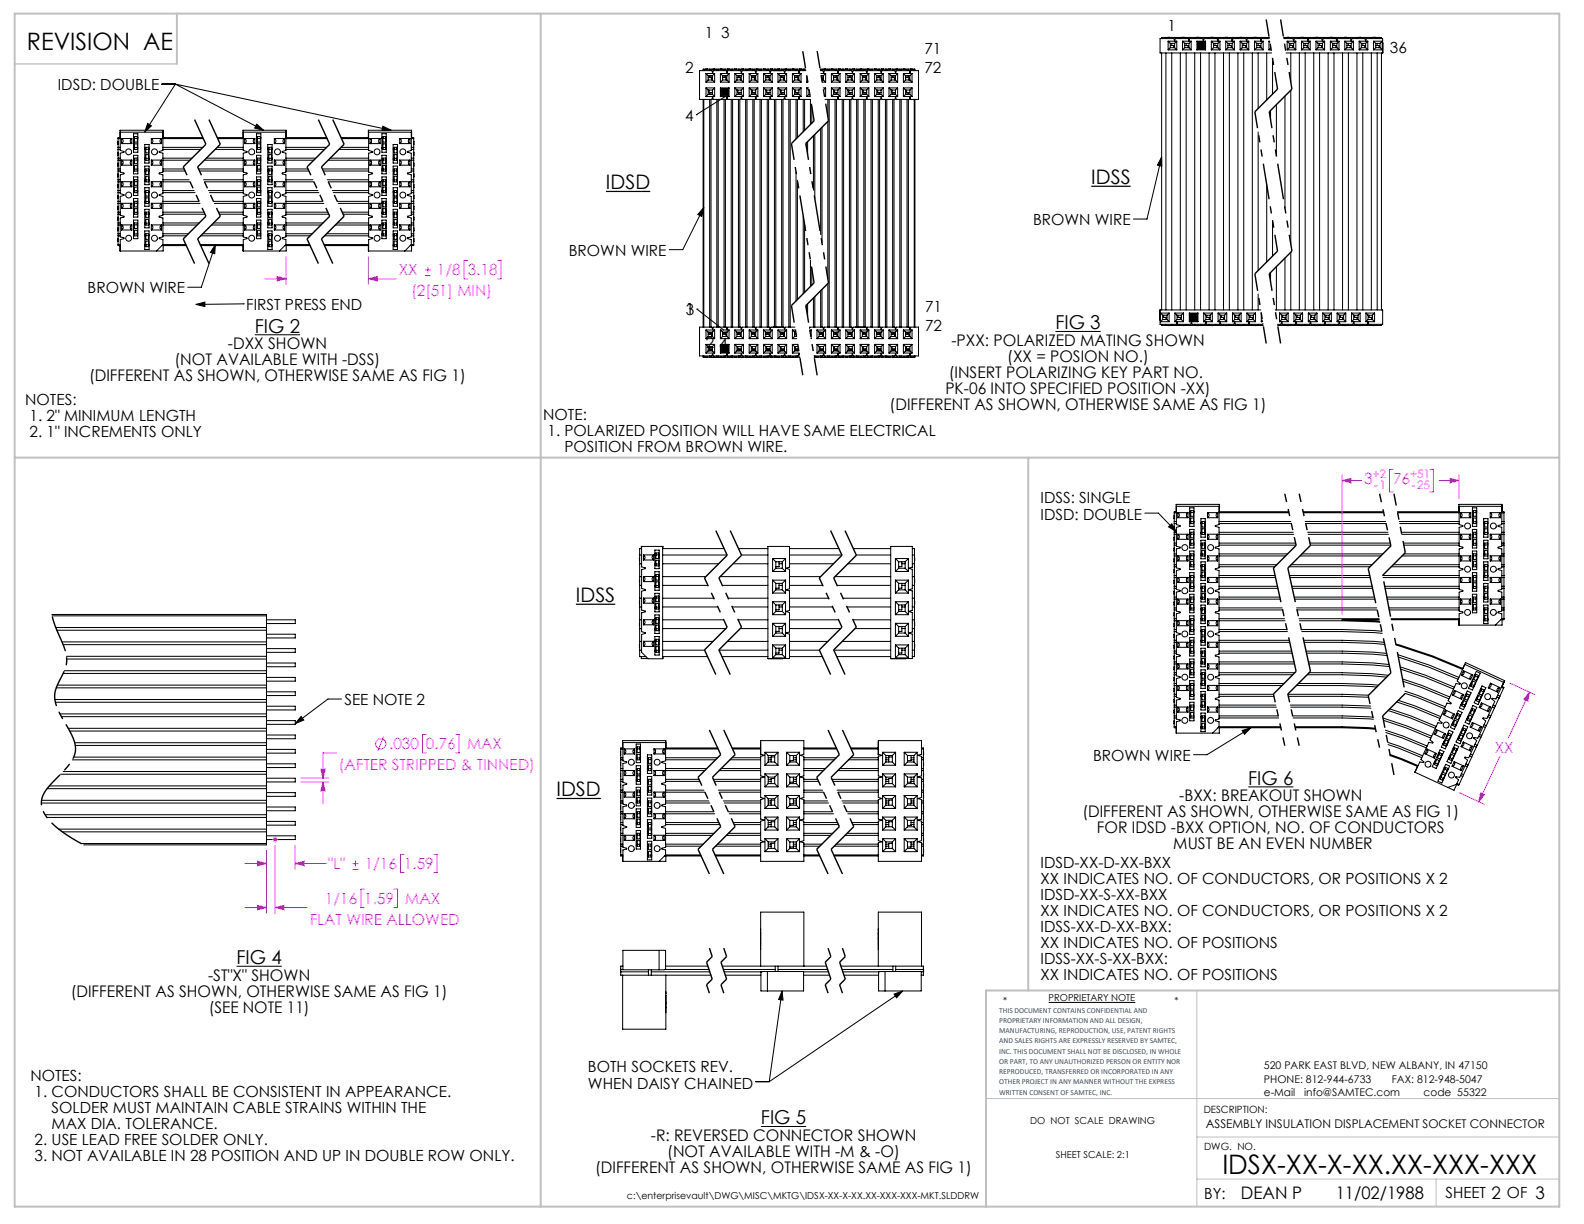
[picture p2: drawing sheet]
<svg xmlns="http://www.w3.org/2000/svg" width="279mm" height="216mm" viewBox="0 0 279 216" stroke-linecap="round" stroke-linejoin="round" font-family="sans-serif">
<defs><g id="words">
<text font-size="4.7" x="215.6" y="207.1">IDSX-XX-X-XX.XX-XXX-XXX</text>
<text font-size="4.2" x="4.8" y="8.9">REVISION AE</text>
<g font-size="3.5">
<text x="106.9" y="33.4">IDSD</text>
<text x="192.5" y="32.5">IDSS</text>
<text x="101.6" y="106.2">IDSS</text>
<text x="98.2" y="140.5">IDSD</text>
</g>
<g font-size="3.4">
<text x="44.9" y="58.7">FIG 2</text>
<text x="186.2" y="58.1">FIG 3</text>
<text x="220.2" y="138.4">FIG 6</text>
<text x="41.7" y="170.1">FIG 4</text>
<text x="134.2" y="198.3">FIG 5</text>
</g>
<g font-size="3">
<text x="218.9" y="211.4">DEAN P</text>
<text x="235.6" y="211.4">11/02/1988</text>
</g>
<g font-size="2.8">
<text x="30.8" y="64.4">(NOT AVAILABLE WITH -DSS)</text>
<text x="40.2" y="61.6">-DXX SHOWN</text>
<text x="167.8" y="61">-PXX: POLARIZED MATING SHOWN</text>
<text x="177.7" y="63.9">(XX = POSION NO.)</text>
<text x="15.7" y="67.3">(DIFFERENT AS SHOWN, OTHERWISE SAME AS FIG 1)</text>
<text x="166.8" y="69.5">PK-06 INTO SPECIFIED POSITION -XX)</text>
<text x="167.3" y="66.7">(INSERT POLARIZING KEY PART NO.</text>
<text x="156.9" y="72.3">(DIFFERENT AS SHOWN, OTHERWISE SAME AS FIG 1)</text>
<text x="208" y="141.4">-BXX: BREAKOUT SHOWN</text>
<text x="190.9" y="144.2">(DIFFERENT AS SHOWN, OTHERWISE SAME AS FIG 1)</text>
<text x="193.5" y="147">FOR IDSD -BXX OPTION, NO. OF CONDUCTORS</text>
<text x="207" y="149.8">MUST BE AN EVEN NUMBER</text>
<text x="36.7" y="173">-ST&quot;X&quot; SHOWN</text>
<text x="12.5" y="175.8">(DIFFERENT AS SHOWN, OTHERWISE SAME AS FIG 1)</text>
<text x="36.8" y="178.7">(SEE NOTE 11)</text>
<text x="114.8" y="201.3">-R: REVERSED CONNECTOR SHOWN</text>
<text x="105" y="206.9">(DIFFERENT AS SHOWN, OTHERWISE SAME AS FIG 1)</text>
<text x="117.7" y="204.1">(NOT AVAILABLE WITH -M &amp; -O)</text>
</g>
<g font-size="2.7">
<text x="205.9" y="5.5">1</text>
<text x="124.3" y="6.7">1</text>
<text x="127.2" y="6.7">3</text>
<text x="163.1" y="9.6">71</text>
<text x="245.2" y="9.3">36</text>
<text x="10.2" y="15.9">IDSD: DOUBLE</text>
<text x="120.9" y="12.9">2</text>
<text x="163.1" y="12.9">72</text>
<text x="120.9" y="21.3">4</text>
<text x="182.2" y="39.7">BROWN WIRE</text>
<text x="100.3" y="45.1">BROWN WIRE</text>
<text x="15.4" y="51.8">BROWN WIRE</text>
<text x="43.4" y="54.7">FIRST PRESS END</text>
<text x="121" y="55.6">3</text>
<text x="121" y="55.4">1</text>
<text x="163.2" y="58.4">72</text>
<text x="163.2" y="55.1">71</text>
<text x="124.5" y="61.4">2</text>
<text x="126.9" y="61.6">4</text>
<text x="4.5" y="71.4">NOTES:</text>
<text x="5.2" y="77.1">2. 1&quot; INCREMENTS ONLY</text>
<text x="5.2" y="74.2">1. 2&quot; MINIMUM LENGTH</text>
<text x="95.8" y="74.1">NOTE:</text>
<text x="96.6" y="76.9">1. POLARIZED POSITION WILL HAVE SAME ELECTRICAL</text>
<text x="99.6" y="79.7">POSITION FROM BROWN WIRE.</text>
<text x="183.5" y="88.7">IDSS: SINGLE</text>
<text x="183.5" y="91.7">IDSD: DOUBLE</text>
<text x="60.7" y="124.4">SEE NOTE 2</text>
<text x="192.8" y="134.2">BROWN WIRE</text>
<text x="183.5" y="153.2">IDSD-XX-D-XX-BXX</text>
<text x="183.5" y="156">XX INDICATES NO. OF CONDUCTORS, OR POSITIONS X 2</text>
<text x="183.5" y="158.8">IDSD-XX-S-XX-BXX</text>
<text x="183.5" y="161.6">XX INDICATES NO. OF CONDUCTORS, OR POSITIONS X 2</text>
<text x="183.5" y="164.5">IDSS-XX-D-XX-BXX:</text>
<text x="183.5" y="167.3">XX INDICATES NO. OF POSITIONS</text>
<text x="183.5" y="170.1">IDSS-XX-S-XX-BXX:</text>
<text x="183.5" y="172.9">XX INDICATES NO. OF POSITIONS</text>
<text x="5.4" y="190.7">NOTES:</text>
<text x="103.7" y="189">BOTH SOCKETS REV.</text>
<text x="6.1" y="193.5">1. CONDUCTORS SHALL BE CONSISTENT IN APPEARANCE.</text>
<text x="9.1" y="196.3">SOLDER MUST MAINTAIN CABLE STRAINS WITHIN THE</text>
<text x="103.7" y="192">WHEN DAISY CHAINED</text>
<text x="6.1" y="201.9">2. USE LEAD FREE SOLDER ONLY.</text>
<text x="9.1" y="199.1">MAX DIA. TOLERANCE.</text>
<text x="6.1" y="204.8">3. NOT AVAILABLE IN 28 POSITION AND UP IN DOUBLE ROW ONLY.</text>
<text x="212.4" y="211.5">BY:</text>
<text x="255" y="211.4">SHEET 2 OF 3</text>
</g>
<g font-size="2.7" fill="#f0f">
<text x="70.3" y="48.6">XX</text>
<text x="72.5" y="52.2">(2[51] MIN)</text>
<text x="77.1" y="48.6">1/8</text>
<text x="82.5" y="48.6">3.18</text>
<text x="240.6" y="85.4">3</text>
<text x="245.7" y="85.4">76</text>
<text x="59.8" y="135.8">(AFTER STRIPPED &amp; TINNED)</text>
<text x="68.6" y="132.2">.030</text>
<text x="75.1" y="132.2">0.76</text>
<text x="82.4" y="132.2">MAX</text>
<text x="263.7" y="132.8">XX</text>
<text x="58" y="153.3">&quot;L&quot;</text>
<text x="64.3" y="153.3">1/16</text>
<text x="71.3" y="153.3">1.59</text>
<text x="57.3" y="159.5">1/16</text>
<text x="64.3" y="159.5">1.59</text>
<text x="71.5" y="159.5">MAX</text>
<text x="54.6" y="163.1">FLAT WIRE ALLOWED</text>
</g>
<text font-size="2.1" x="212.7" y="199">ASSEMBLY INSULATION DISPLACEMENT SOCKET CONNECTOR</text>
<g font-size="2" fill="#f0f">
<text x="242.1" y="84.3">+2</text>
<text x="242.4" y="86.3">-1</text>
<text x="248.7" y="84.3">+51</text>
<text x="249" y="86.3">-25</text>
</g>
<g font-size="1.9">
<text x="222.9" y="188.6">520 PARK EAST BLVD, NEW ALBANY, IN 47150</text>
<text x="222.9" y="191">PHONE: 812-944-6733</text>
<text x="245.5" y="191">FAX: 812-948-5047</text>
<text x="222.9" y="193.4">e-Mail</text>
<text x="230" y="193.4">info@SAMTEC.com</text>
<text x="251.1" y="193.4">code 55322</text>
</g>
<g font-size="1.8">
<text x="212.3" y="196.4">DESCRIPTION:</text>
<text x="212.4" y="202.9">DWG. NO.</text>
</g>
<g font-size="1.7">
<text x="177" y="177">*</text>
<text x="185" y="176.6">PROPRIETARY NOTE</text>
<text x="207.2" y="177">*</text>
<text x="181.7" y="198.3">DO NOT SCALE DRAWING</text>
<text x="186.2" y="204.3">SHEET SCALE: 2:1</text>
<text x="110.6" y="211.5">c:\enterprisevault\DWG\MISC\MKTG\IDSX-XX-X-XX.XX-XXX-XXX-MKT.SLDDRW</text>
</g>
<g font-size="1.4" fill="#1f497d">
<text x="176.2" y="178.6">THIS DOCUMENT CONTAINS CONFIDENTIAL AND</text>
<text x="176.2" y="180.4">PROPRIETARY INFORMATION AND ALL DESIGN,</text>
<text x="176.2" y="182.2">MANUFACTURING, REPRODUCTION, USE, PATENT RIGHTS</text>
<text x="176.2" y="184">AND SALES RIGHTS ARE EXPRESSLY RESERVED BY SAMTEC,</text>
<text x="176.2" y="185.9">INC. THIS DOCUMENT SHALL NOT BE DISCLOSED, IN WHOLE</text>
<text x="176.2" y="187.7">OR PART, TO ANY UNAUTHORIZED PERSON OR ENTITY NOR</text>
<text x="176.2" y="189.5">REPRODUCED, TRANSFERRED OR INCORPORATED IN ANY</text>
<text x="176.2" y="191.3">OTHER PROJECT IN ANY MANNER WITHOUT THE EXPRESS</text>
<text x="176.2" y="193.1">WRITTEN CONSENT OF SAMTEC, INC.</text>
</g>
</g></defs>
<path d="M0 0h279.4v215.9h-279.4z" fill="none" stroke="#fff" stroke-width=".18"/>
<g fill="none" stroke="#000" stroke-width=".18">
<path d="M28.5 14.8h2.4M30.9 14.8l15.6 8.2M30.9 14.8l-5.4 8.5M30.9 14.8l38.1 8.2M124 17.5v40.2M124.1 12.2h1.1M124.1 12.2h-.1v.3M124.1 12.2v.3M124.1 17.5v40.2M124.5 12.2h.3M124.5 14.5h1.6M124.5 13h1.6"/>
<path d="M124.5 15.5h1.6M124.5 17h1.6M124.5 13v1.5M124.5 15.5v1.5M124.5 13l.4 .3M124.5 15.5l.4 .4M124.9 13.7h.6v.4M124.9 14.1h.8M124.9 13.3h.8M124.9 15.9h.8M124.9 16.6h.8M124.9 13.3v.8"/>
<path d="M124.9 15.9v.7M124.9 16.6l-.4 .4M124.9 14.1l-.4 .4M125.1 15.9v.4h.6M125.2 12.2h.2M125.2 12.2v.3M125.2 13.3v.4M125.2 16.3v.3M125.2 17.5v40.2M125.4 12.2h1M125.4 12.2v.3M125.4 13.3v.4"/>
<path d="M125.4 16.3v.3M125.4 17.5v40.2M125.7 13.3v.8M125.7 15.9v.7M125.7 14.1l.4 .4M125.7 16.6l.4 .4M125.8 12.2h.3M126.1 13v1.5M126.1 15.5v1.5M126.1 15.5l-.4 .4M126.1 13l-.4 .3M126.4 12.2h.3"/>
<path d="M126.4 12.2v.3M126.4 17.5v40.2M126.7 12.2h1M126.7 12.2v.3M126.7 17.5v40.2M127 12.2h.4M127.1 14.5h1.5M127.1 13h1.5M127.1 15.5h1.5M127.1 17h1.5M127.1 13v1.5M127.1 15.5v1.5"/>
<path d="M127.1 13l.4 .3M127.1 15.5l.1 .1M127.2 16.9l-.1 .1M127.2 15.6v1.3M127.2 16.9h1.3M127.2 15.6h1.3M127.5 13.7h.5v.4M127.5 14.1h.7M127.5 13.3h.7M127.5 13.3v.8M127.5 14.1l-.4 .4M127.7 12.2h.3"/>
<path d="M127.7 12.2v.3M127.7 13.3v.4M127.7 17.5v40.2M127.9 17l-5.1 3.2M128 12.2h1M128 12.2v.3M128 13.3v.4M128 17.5v40.2M128.2 13.3v.8M128.2 14.1l.4 .4M128.3 12.2h.3M128.5 16.9l.1 .1"/>
<path d="M128.5 15.6v1.3M128.6 13v1.5M128.6 15.5v1.5M128.6 15.5l-.1 .1M128.6 13l-.4 .3M129 12.2h.2M129 12.2v.3M129 17.5v40.2M129.2 12.2h1.1M129.2 12.2v.3M129.2 17.5v40.2M129.6 12.2h.3"/>
<path d="M129.6 14.5h1.5M129.6 13h1.5M129.6 15.5h1.5M129.6 17h1.5M129.6 13v1.5M129.6 15.5v1.5M129.6 13l.4 .3M129.6 15.5l.4 .4M130 13.7h.6v.4M130 14.1h.8M130 13.3h.8M130 15.9h.8"/>
<path d="M130 16.6h.8M130 13.3v.8M130 15.9v.7M130 14.1l-.4 .4M130 16.6l-.4 .4M130.2 15.9v.4h.6M130.3 12.2h.2M130.3 12.2v.3M130.3 13.3v.4M130.3 16.3v.3M130.3 17.5v40.2M130.5 12.2h1"/>
<path d="M130.5 12.2v.3M130.5 13.3v.4M130.5 16.3v.3M130.5 17.5v40.2M130.8 13.3v.8M130.8 15.9v.7M130.8 14.1l.3 .4M130.8 16.6l.3 .4M130.8 12.2h.4M131.1 13v1.5M131.1 15.5v1.5M131.1 13l-.3 .3"/>
<path d="M131.1 15.5l-.3 .4M131.5 12.2h.3M131.5 12.2v.3M131.5 17.5v40.2M131.8 12.2h1M131.8 12.2v.3M131.8 17.5v40.2M132.1 12.2h.3M132.2 14.5h1.5M132.2 13h1.5M132.2 15.5h1.5M132.2 17h1.5"/>
<path d="M132.2 13v1.5M132.2 15.5v1.5M132.2 15.5l.3 .4M132.2 13l.3 .3M132.5 13.7h.6v.4M132.5 14.1h.8M132.5 13.3h.8M132.5 15.9h.8M132.5 16.6h.8M132.5 13.3v.8M132.5 15.9v.7M132.5 14.1l-.3 .4"/>
<path d="M132.5 16.6l-.3 .4M132.7 15.9v.4h.6M132.8 12.2h.2M132.8 12.2v.3M132.8 13.3v.4M132.8 16.3v.3M132.8 17.5v40.2M133 12.2h1.1M133 12.2v.3M133 13.3v.4M133 16.3v.3M133 17.5v40.2"/>
<path d="M133.3 13.3v.8M133.3 15.9v.7M133.3 16.6l.4 .4M133.3 14.1l.4 .4M133.4 12.2h.3M133.7 13v1.5M133.7 15.5v1.5M133.7 13l-.4 .3M133.7 15.5l-.4 .4M134.1 12.2h.2M134.1 12.2v.3M134.1 17.5v40.2"/>
<path d="M134.3 12.2h1M134.3 12.2v.3M134.3 17.5v40.2M134.7 12.2h.3M134.7 14.5h1.5M134.7 13h1.5M134.7 15.5h1.5M134.7 17h1.5M134.7 13v1.5M134.7 15.5v1.5M134.7 15.5l.4 .4M134.7 13l.4 .3"/>
<path d="M135.1 13.7h.6v.4M135.1 14.1h.7M135.1 13.3h.7M135.1 15.9h.7M135.1 16.6h.7M135.1 13.3v.8M135.1 15.9v.7M135.1 14.1l-.4 .4M135.1 16.6l-.4 .4M135.2 15.9v.4h.6M135.3 12.2h.3M135.3 12.2v.3"/>
<path d="M135.3 13.3v.4M135.3 16.3v.3M135.3 17.5v40.2M135.6 12.2h1M135.6 12.2v.3M135.6 13.3v.4M135.6 16.3v.3M135.6 17.5v40.2M135.8 13.3v.8M135.8 15.9v.7M135.8 16.6l.4 .4M135.8 14.1l.4 .4"/>
<path d="M135.9 12.2h.4M136.2 13v1.5M136.2 15.5v1.5M136.2 13l-.4 .3M136.2 15.5l-.4 .4M136.6 12.2h.2M136.6 12.2v.3M136.6 17.5v40.2M136.8 12.2h1.1M136.8 12.2v.3M136.8 17.5v40.2M137.2 12.2h.3"/>
<path d="M137.2 14.5h1.6M137.2 13h1.6M137.2 15.5h1.6M137.2 17h1.6M137.2 13v1.5M137.2 15.5v1.5M137.2 15.5l.4 .4M137.2 13l.4 .3M137.6 13.7h.6v.4M137.6 14.1h.8M137.6 13.3h.8M137.6 15.9h.8"/>
<path d="M137.6 16.6h.8M137.6 13.3v.8M137.6 15.9v.7M137.6 14.1l-.4 .4M137.6 16.6l-.4 .4M137.8 15.9v.4h.6M137.9 12.2h.2M137.9 12.2v.3M137.9 13.3v.4M137.9 16.3v.3M137.9 17.5v40.2M137.9 12.5h-1.5"/>
<path d="M138.1 12.2h1M138.1 12.2v.3M138.1 13.3v.4M138.1 16.3v.3M138.1 17.5v40.2M138.4 13.3v.8M138.4 15.9v.7M138.4 16.6l.4 .4M138.4 14.1l.4 .4M138.5 12.2h.3M138.8 13v1.5M138.8 15.5v1.5"/>
<path d="M138.8 13l-.4 .3M138.8 15.5l-.4 .4M139.1 12.2h.3M139.1 12.2v.3M139.1 17.5v40.2M139.4 12.2h1M139.4 12.2v.3M139.4 17.5v40.2M139.7 12.2h.4M139.8 14.5h1.5M139.8 13h1.5M139.8 15.5h1.5"/>
<path d="M139.8 17h1.5M139.8 13v1.5M139.8 15.5v1.5M139.8 15.5l.4 .4M139.8 13l.4 .3M140.2 13.7h.5v.4M140.2 14.1h.7M140.2 13.3h.7M140.2 15.9h.7M140.2 16.6h.7M140.2 13.3v.8M140.2 15.9v.7"/>
<path d="M140.2 14.1l-.4 .4M140.2 16.6l-.4 .4M140.3 15.9v.4h.6M140.4 12.2h.3M140.4 12.2v.3M140.4 13.3v.4M140.4 16.3v.3M140.4 17.5v7M140.7 12.2h1M140.7 12.2v.3M140.7 13.3v.4M140.7 16.3v.3"/>
<path d="M140.7 17.5v6.8M140.9 16.6l.4 .4M140.9 14.1l.4 .4M140.9 13.3v.8M140.9 15.9v.7M141 12.2h.3M141.3 13v1.5M141.3 15.5v1.5M141.3 13l-.4 .3M141.3 15.5l-.4 .4M141.7 12.2h.2M141.7 12.2v.3"/>
<path d="M141.7 17.5v5.7M141.9 12.2h.2M141.9 12.2v.3M141.9 17.5v5.5M142.2 12.5h-1.1l-.2 .4-.1-.4h-2.3l-.1 .4-.1-.4h-2.3l-.1 .4-.2-.4h-2.3l-.1 .4-.1-.4h-2.3l-.1 .4-.1-.4h-2.3l-.2 .4-.1-.4h-2.3l-.1 .4-.1-.4h-2.2v5h2.2l.1-.4 .1 .4h2.3l.1-.4 .2 .4h2.3l.1-.4 .1 .4h2.3l.1-.4 .1 .4h2.3l.2-.4 .1 .4h2.3l.1-.4 .1 .4h2.3l.1-.4 .2 .4h1.9v4.5M142.3 14.5h.2M142.3 15.5h.4M142.3 17h.6M142.3 15.5l.4 .4M142.3 13.4v1.1M142.3 15.5v1.5M142.5 14.3l-.2 .2"/>
<path d="M142.7 15.9h.1M142.7 16.6h.1M142.7 15.9v.7M142.7 16.6l-.4 .4M143.2 18.8v2.9M144.7 12.2h.1M144.7 12.5h.5l.1 .4 .1-.4h2.3l.1 .4 .1-.4h2.3l.2 .4 .1-.4h2.3l.1 .4 .1-.4h2.3l.1 .4 .2-.4h2.3l.1 .4 .1-.4h2.3l.1 .4 .1-.4h1.4v5h-1.4l-.1-.4-.1 .4h-2.3l-.1-.4-.1 .4h-2.3l-.2-.4-.1 .4h-2.3l-.1-.4-.1 .4h-2.3l-.1-.4-.2 .4h-2.3l-.1-.4-.1 .4h-2.2M144.8 12.2v.3M144.8 12.2h.2M144.8 13h.8M144.8 13.3h.5M144.9 13.7h.2v.4"/>
<path d="M145 14.1h.3M145 12.2h1M145 12.2v.3M145 13.3v.4M145 14.5h.6M145.2 15.5h.4M145.3 13.3v.8M145.3 14.1l.3 .4M145.3 12.2h.4M145.4 16.8l.2 .2M145.4 17h.2M145.6 13v1.5"/>
<path d="M145.6 15.5v1.5M145.6 13l-.3 .3M145.6 15.5l-.3 .4M146 12.2v.3M146 17.5v3.1M146 12.2h.3M146.3 12.2h1M146.3 12.2v.3M146.3 17.5v40.2M146.6 12.2h.3M146.6 13v1.5M146.6 15.5v1.5"/>
<path d="M146.6 15.5l.4 .4M146.6 14.5h1.6M146.6 13h1.6M146.6 13l.4 .3M146.6 15.5h1.6M146.6 17h1.6M147 13.7h.6v.4M147 13.3v.8M147 15.9v.7M147 14.1h.8M147 13.3h.8M147 14.1l-.4 .4"/>
<path d="M147 16.6l-.4 .4M147 15.9h.8M147 16.6h.8M147.2 15.9v.4h.6M147.3 12.2v.3M147.3 13.3v.4M147.3 16.3v.3M147.3 17.5v40.2M147.3 12.2h.2M147.5 12.2h1.1M147.5 12.2v.3M147.5 13.3v.4"/>
<path d="M147.5 16.3v.3M147.5 17.5v40.2M147.8 13.3v.8M147.8 15.9v.7M147.8 16.6l.4 .4M147.8 14.1l.4 .4M147.9 12.2h.3M148.2 13v1.5M148.2 15.5v1.5M148.2 13l-.4 .3M148.2 15.5l-.4 .4M148.6 12.2v.3"/>
<path d="M148.6 17.5v40.2M148.6 12.2h.2M148.8 12.2h1M148.8 12.2v.3M148.8 17.5v40.2M149.2 12.2h.3M149.2 13v1.5M149.2 15.5v1.5M149.2 14.5h1.5M149.2 13h1.5M149.2 15.5l.4 .4M149.2 13l.4 .3"/>
<path d="M149.2 15.5h1.5M149.2 17h1.5M149.6 13.7h.6v.4M149.6 13.3v.8M149.6 15.9v.7M149.6 14.1h.7M149.6 13.3h.7M149.6 14.1l-.4 .4M149.6 16.6l-.4 .4M149.6 15.9h.7M149.6 16.6h.7M149.7 15.9v.4h.6"/>
<path d="M149.8 12.2v.3M149.8 13.3v.4M149.8 16.3v.3M149.8 17.5v40.2M149.8 12.2h.3M150.1 12.2h1M150.1 12.2v.3M150.1 13.3v.4M150.1 16.3v.3M150.1 17.5v40.2M150.3 13.3v.8M150.3 15.9v.7"/>
<path d="M150.3 16.6l.4 .4M150.3 14.1l.4 .4M150.4 12.2h.4M150.7 13v1.5M150.7 15.5v1.5M150.7 13l-.4 .3M150.7 15.5l-.4 .4M151.1 12.2v.3M151.1 17.5v40.2M151.1 12.2h.2M151.3 12.2h1.1M151.3 12.2v.3"/>
<path d="M151.3 17.5v40.2M151.7 12.2h.3M151.7 13v1.5M151.7 15.5v1.5M151.7 14.5h1.6M151.7 13h1.6M151.7 15.5l.4 .4M151.7 13l.4 .3M151.7 15.5h1.6M151.7 17h1.6M152.1 13.7h.6v.4M152.1 13.3v.8"/>
<path d="M152.1 15.9v.7M152.1 14.1h.8M152.1 13.3h.8M152.1 14.1l-.4 .4M152.1 16.6l-.4 .4M152.1 15.9h.8M152.1 16.6h.8M152.3 15.9v.4h.6M152.4 12.2v.3M152.4 13.3v.4M152.4 16.3v.3M152.4 17.5v40.2"/>
<path d="M152.4 12.2h.2M152.4 12.5h-1.5M152.6 12.2h1M152.6 12.2v.3M152.6 13.3v.4M152.6 16.3v.3M152.6 17.5v40.2M152.9 13.3v.8M152.9 15.9v.7M152.9 16.6l.4 .4M152.9 14.1l.4 .4M153 12.2h.3"/>
<path d="M153.3 13v1.5M153.3 15.5v1.5M153.3 13l-.4 .3M153.3 15.5l-.4 .4M153.6 12.2v.3M153.6 17.5v40.2M153.6 12.2h.3M153.9 12.2h1M153.9 12.2v.3M153.9 17.5v40.2M154.2 12.2h.4M154.3 13v1.5"/>
<path d="M154.3 15.5v1.5M154.3 14.5h1.5M154.3 13h1.5M154.3 15.5l.4 .4M154.3 13l.4 .3M154.3 15.5h1.5M154.3 17h1.5M154.7 13.7h.5v.4M154.7 13.3v.8M154.7 15.9v.7M154.7 14.1h.7M154.7 13.3h.7"/>
<path d="M154.7 14.1l-.4 .4M154.7 16.6l-.4 .4M154.7 15.9h.7M154.7 16.6h.7M154.8 15.9v.4h.6M154.9 12.2v.3M154.9 13.3v.4M154.9 16.3v.3M154.9 17.5v40.2M154.9 12.2h.3M155.2 12.2h1M155.2 12.2v.3"/>
<path d="M155.2 13.3v.4M155.2 16.3v.3M155.2 17.5v40.2M155.4 13.3v.8M155.4 15.9v.7M155.4 16.6l.4 .4M155.4 14.1l.4 .4M155.5 12.2h.3M155.8 13v1.5M155.8 15.5v1.5M155.8 13l-.4 .3M155.8 15.5l-.4 .4"/>
<path d="M156.2 12.2v.3M156.2 17.5v40.2M156.2 12.2h.2M156.4 12.2h1.1M156.4 12.2v.3M156.4 17.5v40.2M156.8 12.2h.3M156.8 13v1.5M156.8 15.5v1.5M156.8 14.5h1.5M156.8 13h1.5M156.8 15.5l.4 .4"/>
<path d="M156.8 13l.4 .3M156.8 15.5h1.5M156.8 17h1.5M157.2 13.7h.6v.4M157.2 13.3v.8M157.2 15.9v.7M157.2 14.1h.8M157.2 13.3h.8M157.2 14.1l-.4 .4M157.2 16.6l-.4 .4M157.2 15.9h.8M157.2 16.6h.8"/>
<path d="M157.4 15.9v.4h.6M157.5 12.2v.3M157.5 13.3v.4M157.5 16.3v.3M157.5 17.5v40.2M157.5 12.2h.2M157.7 12.2h1M157.7 12.2v.3M157.7 13.3v.4M157.7 16.3v.3M157.7 17.5v40.2M158 13.3v.8"/>
<path d="M158 15.9v.7M158 16.6l.3 .4M158 14.1l.3 .4M158 12.2h.4M158.3 13v1.5M158.3 15.5v1.5M158.3 13l-.3 .3M158.3 15.5l-.3 .4M158.7 12.2v.3M158.7 17.5v40.2M158.7 12.2h.3M159 12.2h1"/>
<path d="M159 12.2v.3M159 17.5v40.2M159.3 12.2h.3M159.3 13v1.5M159.3 15.5v1.5M159.3 14.5h1.6M159.3 13h1.6M159.3 15.5l.4 .4M159.3 13l.4 .3M159.3 15.5h1.6M159.3 17h1.6M159.7 13.7h.6v.4"/>
<path d="M159.7 13.3v.8M159.7 15.9v.7M159.7 14.1h.8M159.7 13.3h.8M159.7 14.1l-.4 .4M159.7 15.9h.8M159.7 16.6h.8M159.7 16.6l-.4 .4M159.9 15.9v.4h.6M160 12.2v.3M160 13.3v.4M160 16.3v.3"/>
<path d="M160 17.5v40.2M160 12.2h.2M160.2 12.2h1.1M160.2 12.2v.3M160.2 13.3v.4M160.2 16.3v.3M160.2 17.5v40.2M160.5 13.3v.8M160.5 15.9v.7M160.5 16.6l.4 .4M160.5 14.1l.4 .4M160.6 12.2h.3"/>
<path d="M160.9 13v1.5M160.9 15.5v1.5M160.9 13l-.4 .3M160.9 15.5l-.4 .4M161.3 12.2v.3M161.3 17.5v40.2M161.3 12.2h.1v.3M161.4 17.5v40.2M204.9 9.3v45.4M205.7 6.6h1M205.7 6.6h-.8v.2M205.7 6.6v.2"/>
<path d="M205.7 9.3v45.4M206 6.6h.3M206 8.8h1.6M206 7.3h1.6M206 7.3v1.5M206 7.3l.4 .3M206.4 8h.6v.4M206.4 8.4h.8M206.4 7.6h.8M206.4 8.4l-.4 .4M206.4 7.6v.8M206.7 6.6h1.5"/>
<path d="M206.7 6.6v.2M206.7 7.6v.4M206.7 9.3v45.4M207.2 8.4l.4 .4M207.2 7.6v.8M207.6 7.3v1.5M207.6 7.3l-.4 .3M208.2 6.6h1M208.2 6.6v.2M208.2 9.3v45.4M208.5 6.6h.4M208.6 8.8h1.5"/>
<path d="M208.6 7.3h1.5M208.6 7.3v1.5M208.6 7.3l.4 .3M209 8h.6v.4M209 8.4h.7M209 7.6h.7M209 8.4l-.4 .4M209 7.6v.8M209.2 6.6h1.5M209.2 6.6v.2M209.2 7.6v.4M209.2 9.3v45.4"/>
<path d="M209.7 8.4l.4 .4M209.7 7.6v.8M210.1 7.3v1.5M210.1 7.3l-.4 .3M210.7 6.6h1.1M210.7 6.6v.2M210.7 9.3v45.4M211.1 6.6h.3M211.1 8.8h1.5M211.1 7.3h1.5M211.1 7.3v1.5M211.1 7.3l.2 .1"/>
<path d="M211.3 8.7h1.2M211.3 7.4v1.3M211.3 7.4h1.2M211.3 8.7l-.2 .1M211.8 6.6h1.5M211.8 6.6v.2M211.8 9.3v45.4M212.5 7.4v1.3M212.5 8.7l.1 .1M212.6 7.3v1.5M212.6 7.3l-.1 .1M213.3 6.6h1"/>
<path d="M213.3 6.6v.2M213.3 9.3v45.4M213.6 6.6h.4M213.7 8.8h1.5M213.7 7.3h1.5M213.7 7.3v1.5M213.7 7.3l.3 .3M214 8h.6v.4M214 8.4h.8M214 7.6h.8M214 8.4l-.3 .4M214 7.6v.8"/>
<path d="M214.3 6.6h1.5M214.3 6.6v.2M214.3 7.6v.4M214.3 9.3v45.4M214.8 8.4l.4 .4M214.8 7.6v.8M215.2 7.3v1.5M215.2 7.3l-.4 .3M215.8 6.6h1M215.8 6.6v.2M215.8 9.3v45.4M216.2 6.6h.3"/>
<path d="M216.2 8.8h1.5M216.2 7.3h1.5M216.2 7.3v1.5M216.2 7.3l.4 .3M216.6 8h.6v.4M216.6 8.4h.7M216.6 7.6h.7M216.6 8.4l-.4 .4M216.6 7.6v.8M216.8 6.6h1.6M216.8 6.6v.2M216.8 7.6v.4"/>
<path d="M216.8 9.3v45.4M217.3 8.4l.4 .4M217.3 7.6v.8M217.7 7.3v1.5M217.7 7.3l-.4 .3M218.4 6.6h1M218.4 6.6v.2M218.4 9.3v45.4M218.7 6.6h.3M218.7 8.8h1.6M218.7 7.3h1.6M218.7 7.3v1.5"/>
<path d="M218.7 7.3l.4 .3M219.1 8h.6v.4M219.1 8.4h.8M219.1 7.6h.8M219.1 8.4l-.4 .4M219.1 7.6v.8M219.4 6.6h1.5M219.4 6.6v.2M219.4 7.6v.4M219.4 9.3v45.4M219.9 8.4l.4 .4M219.9 7.6v.8"/>
<path d="M220.3 7.3v1.5M220.3 7.3l-.4 .3M220.9 6.6h1M220.9 6.6v.2M220.9 9.3v45.4M221.2 6.6h.4M221.3 8.8h1.5M221.3 7.3h1.5M221.3 7.3v1.5M221.3 7.3l.4 .3M221.7 8h.6v.4M221.7 8.4h.7"/>
<path d="M221.7 7.6h.7M221.7 8.4l-.4 .4M221.7 7.6v.8M221.9 6.6h1.5M221.9 6.6v.2M221.9 7.6v.4M221.9 9.3v9.8M222.4 8.4l.4 .4M222.4 7.6v.8M222.8 7.3v1.5M222.8 7.3l-.4 .3M223.4 6.6h.5"/>
<path d="M223.4 6.6v.2M223.4 9.3v8.3M223.8 8.8h.4M223.8 7.3h.2M223.8 7.3v1.5M223.8 7.3l.2 .1M223.9 6.6h-.1M223.9 6.8h-1.3l-.2 .5-.1-.5h-2.3l-.1 .5-.1-.5h-2.3l-.2 .5-.1-.5h-2.3l-.1 .5-.1-.5h-2.3l-.1 .5-.2-.5h-2.2l-.2 .5-.1-.5h-2.3l-.1 .5-.1-.5h-2.5v2.5h19.7M224.1 19.5v1.6M224.2 8.5l-.4 .3M224.5 10.3v6.3M225.1 18.5v8.9"/>
<path d="M226.4 6.6h.3M226.4 6.8h1.7l.1 .5 .1-.5h2.3l.1 .5 .1-.5h2.3l.2 .5 .1-.5h2.3l.1 .5 .1-.5h2.3l.1 .5 .2-.5h2.3l.1 .5 .1-.5h2.9v2.5h-17.1M226.7 6.6h1M226.7 6.6v.2M226.7 17v19.7M227 6.6h.3M227 8.8h1.6M227 7.3h1.6M227 7.3v1.5M227 7.3l.4 .3M227.4 8h.6v.4M227.4 8.4h.8"/>
<path d="M227.4 7.6h.8M227.4 7.6v.8M227.4 8.4l-.4 .4M227.7 6.6v.2M227.7 7.6v.4M227.7 9.3v5.2M227.7 15.9v27.1M227.7 6.6h1.5M228.2 8.4l.4 .4M228.2 7.6v.8M228.6 7.3v1.5M228.6 7.3l-.4 .3"/>
<path d="M229.2 6.6h1M229.2 6.6v.2M229.2 9.3v45.4M229.5 6.6h.4M229.6 8.8h1.5M229.6 7.3h1.5M229.6 7.3v1.5M229.6 7.3l.4 .3M230 8h.6v.4M230 8.4h.7M230 7.6h.7M230 7.6v.8"/>
<path d="M230 8.4l-.4 .4M230.2 6.6v.2M230.2 7.6v.4M230.2 9.3v45.4M230.2 6.6h1.5M230.7 8.4l.4 .4M230.7 7.6v.8M231.1 7.3v1.5M231.1 7.3l-.4 .3M231.7 6.6h1.1M231.7 6.6v.2M231.7 9.3v45.4"/>
<path d="M232.1 6.6h.3M232.1 8.8h1.5M232.1 7.3h1.5M232.1 7.3v1.5M232.1 7.3l.4 .3M232.5 8h.6v.4M232.5 8.4h.8M232.5 7.6h.8M232.5 8.4l-.4 .4M232.5 7.6v.8M232.8 6.6v.2M232.8 7.6v.4"/>
<path d="M232.8 9.3v45.4M232.8 6.6h1.5M233.3 8.4l.3 .4M233.3 7.6v.8M233.6 7.3v1.5M233.6 7.3l-.3 .3M234.3 6.6h1M234.3 6.6v.2M234.3 9.3v45.4M234.6 6.6h.4M234.7 7.3v1.5M234.7 8.8h1.5"/>
<path d="M234.7 7.3h1.5M234.7 7.3l.3 .3M235 8h.6v.4M235 8.4h.8M235 7.6h.8M235 8.4l-.3 .4M235 7.6v.8M235.3 6.6v.2M235.3 7.6v.4M235.3 9.3v45.4M235.3 6.6h1.5M235.8 8.4l.4 .4"/>
<path d="M235.8 7.6v.8M236.2 7.3v1.5M236.2 7.3l-.4 .3M236.8 6.6h1M236.8 6.6v.2M236.8 9.3v45.4M237.2 6.6h.3M237.2 8.8h1.5M237.2 7.3h1.5M237.2 7.3l.4 .3M237.2 7.3v1.5M237.6 8h.6v.4"/>
<path d="M237.6 8.4h.7M237.6 7.6h.7M237.6 8.4l-.4 .4M237.6 7.6v.8M237.8 6.6v.2M237.8 7.6v.4M237.8 9.3v45.4M237.8 6.6h1.6M238.3 8.4l.4 .4M238.3 7.6v.8M238.7 7.3l-.4 .3M238.7 7.3v1.5"/>
<path d="M239.4 6.6h1M239.4 6.6v.2M239.4 9.3v45.4M239.7 6.6h.3M239.7 7.3l.4 .3M239.7 8.8h1.6M239.7 7.3v1.5M239.7 7.3h1.6M240.1 8h.6v.4M240.1 8.4h.8M240.1 8.4l-.4 .4M240.1 7.6v.8"/>
<path d="M240.1 7.6h.8M240.4 6.6v.2M240.4 7.6v.4M240.4 9.3v45.4M240.4 6.6h1.5M240.9 8.4l.4 .4M240.9 7.6v.8M241.3 7.3l-.4 .3M241.3 7.3v1.5M241.9 6.6h1M241.9 6.6v.2M241.9 9.3v45.4"/>
<path d="M242.2 6.6h.4M242.3 8.8h1.5M242.3 7.3l.4 .3M242.3 7.3h1.5M242.3 7.3v1.5M242.7 8h.6v.4M242.7 8.4h.7M242.7 7.6h.7M242.7 8.4l-.4 .4M242.7 7.6v.8M242.9 6.6v.2M242.9 7.6v.4"/>
<path d="M242.9 9.3v45.4M242.9 6.6h.8v.2M243.4 8.4l.4 .4M243.4 7.6v.8M243.7 9.3v45.4M243.8 7.3l-.4 .3M243.8 7.3v1.5M243.9 7.6v1.7M20.8 24.5v1.5M20.8 26.4v1.5M20.8 28.3v1.5M20.8 30.2v1.5"/>
<path d="M20.8 32.1v1.5M20.8 34v1.5M20.8 35.9v1.5M20.8 37.8v1.5M20.8 39.7v1.5M20.8 25v.5M20.8 26.9v.5M20.8 28.8v.5M20.8 30.7v.5M20.8 32.6v.5M20.8 34.5v.5M20.8 36.4v.5"/>
<path d="M20.8 38.3v.5M20.8 26h.4M20.8 24.5h.4M20.8 27.9h.4M20.8 26.4h.4M20.8 29.8h.4M20.8 28.3h.4M20.8 31.7h.4M20.8 30.2h.4M20.8 33.6h.4M20.8 32.1h.4M20.8 35.5h.4"/>
<path d="M20.8 34h.4M20.8 37.4h.4M20.8 35.9h.4M20.8 39.3h.4M20.8 37.8h.4M20.8 39.7h.4M20.8 26v.4M20.8 27.9v.4M20.8 29.8v.4M20.8 31.7v.4M20.8 33.6v.4M20.8 35.5v.4"/>
<path d="M20.8 37.4v.4M20.8 39.3v.4M21.2 24.3v-1.3h7.6v1.3M21.2 24.3h-.4v.2M21.5 24.4l.2 .5-.2 .4M21.5 28.2l.2 .5-.2 .4M21.5 32l.2 .5-.2 .4M21.5 35.9l.2 .4-.2 .5M21.5 39.7l.2 .4-.2 .5M21.5 24.4h1.8M21.5 32h1.8M21.5 39.7h1.8"/>
<path d="M21.5 35.9h1.8M21.5 36.8h1.8M21.5 32.9h1.8M21.5 28.2h1.8M21.5 29.1h1.8M21.5 25.3h1.8M21.5 24.4v.9M21.5 28.2v.9M21.5 32v.9M21.5 35.9v.9M21.5 39.7v.9M23.3 24.4l-.3 .5 .3 .4"/>
<path d="M23.3 28.2l-.3 .5 .3 .4M23.3 32l-.3 .5 .3 .4M23.3 35.9l-.3 .4 .3 .5M23.3 39.7l-.3 .4 .3 .5M23.3 24.4v.9M23.3 28.2v.9M23.3 32v.9M23.3 35.9v.9M23.3 39.7v.9M23.6 27.4h.7v3.3h-.7zM23.6 35h.7v3.3h-.7zM23.6 31.2h.7v3.3h-.7z"/>
<path d="M23.6 38.8h.7v3.3h-.7zM23.6 26h.1M23.6 24.5h.7M23.6 29.8h.1M23.6 28.3h.1M23.6 33.6h.1M23.6 32.1h.7M23.6 37.4h.7M23.6 35.9h.1M23.6 39.7h.1M23.6 24.3h.1M23.6 23.6h.7v3.3h-.7z"/>
<path d="M23.6 24.2h.1M23.6 26.2h.1M23.6 28h.1M23.6 30h.1M23.6 31.8h.1M23.6 33.8h.1M23.6 35.7h.1M23.6 37.7h.1M23.6 39.5h.1M23.7 25.4h.5v1h-.5zM23.7 31.7h.5v1h-.5zM23.7 29.2h.5v1h-.5z"/>
<path d="M23.7 35.5h.5v1h-.5zM23.7 39.3h.5v1h-.5zM23.7 36.8h.5v1h-.5zM23.7 35.9h.5M23.7 28.2h.5M23.7 27.9h.5v1h-.5zM23.7 29.8h.5M23.7 33.6h.5M23.7 33h.5v1h-.5zM23.7 39.7h.5M23.7 24.1h.5v1h-.5zM23.7 26h.5"/>
<path d="M24.2 26h.1M24.2 29.8h.1M24.2 28.3h.1M24.2 33.6h.1M24.2 35.9h.1M24.2 39.7h.1M24.2 24.3h.1M24.2 24.2h.1M24.2 26.2h.1M24.2 28h.1M24.2 30h.1M24.2 31.8h.1"/>
<path d="M24.2 33.8h.1M24.2 35.7h.1M24.2 37.7h.1M24.2 39.5h.1M24.3 24.2v.1M25.5 25.5h.8v3.3h-.8zM25.5 29.3h.8v3.3h-.8zM25.5 36.9h.8v3.3h-.8zM25.5 27.9h.8M25.5 26.4h.2M25.5 31.7h.2M25.5 30.2h.2"/>
<path d="M25.5 35.5h.2M25.5 34h.8M25.5 39.3h.2M25.5 37.8h.2M25.5 33.1h.8v3.3h-.8zM25.5 26.1h.2M25.5 28.1h.2M25.5 29.9h.2M25.5 31.9h.2M25.5 33.7h.2M25.5 35.7h.2M25.5 37.6h.2"/>
<path d="M25.5 39.6h.2M25.7 26h.5v1h-.5zM25.7 29.8h.5v1h-.5zM25.7 27.3h.5v1h-.5zM25.7 33.6h.5v1h-.5zM25.7 31.1h.5v1h-.5zM25.7 34.9h.5v1h-.5zM25.7 38.7h.5v1h-.5zM25.7 30.1h.5M25.7 31.7h.5M25.7 39.4h.5M25.7 37.4h.5v1h-.5z"/>
<path d="M25.7 37.8h.5M25.7 35.5h.5M25.7 26.3h.5M26 21.8l.7 .4-1.2 1.1zM26.2 26.4h.1M26.2 31.7h.1M26.2 30.2h.1M26.2 35.5h.1M26.2 39.3h.1M26.2 37.8h.1M26.2 26.1h.1M26.2 28.1h.1"/>
<path d="M26.2 29.9h.1M26.2 31.9h.1M26.2 33.7h.1M26.2 35.7h.1M26.2 37.6h.1M26.2 39.6h.1M26.7 24.4l.3 .5-.3 .4M26.7 28.2l.3 .5-.3 .4M26.7 32l.3 .5-.3 .4M26.7 35.9l.3 .4-.3 .5M26.7 39.7l.3 .4-.3 .5M26.7 24.4h1.8"/>
<path d="M26.7 32h1.8M26.7 39.7h1.8M26.7 35.9h1.8M26.7 36.8h1.8M26.7 32.9h1.8M26.7 28.2h1.8M26.7 29.1h1.8M26.7 25.3h1.8M26.7 24.4v.9M26.7 28.2v.9M26.7 32v.9M26.7 35.9v.9"/>
<path d="M26.7 39.7v.9M28.5 24.4l-.3 .5 .3 .4M28.5 28.2l-.3 .5 .3 .4M28.5 32l-.3 .5 .3 .4M28.5 35.9l-.3 .4 .3 .5M28.5 39.7l-.3 .4 .3 .5M28.5 24.4v.9M28.5 28.2v.9M28.5 32v.9M28.5 35.9v.9M28.5 39.7v.9M28.7 26h7.1"/>
<path d="M28.7 24.5h7.2M28.7 27.9h5.2M28.7 26.4h6.7M28.7 29.8h3.8M28.7 28.3h4.8M28.7 31.7h4.7M28.7 30.2h4M28.7 33.6h5.5M28.7 32.1h4.8M28.7 35.5h6.4M28.7 34h5.7M28.7 37.4h7.3"/>
<path d="M28.7 35.9h6.6M28.7 39.3h6.4M28.7 37.8h7.5M28.7 39.7h6.1M28.7 24.3h7.1M28.8 23.2h.1M35 29.8h7.9M35.2 30.2h7.7M35.9 31.7h7M36 28.3h6.9M36.1 32.1h6.8M36.4 27.9h6.5"/>
<path d="M36.8 33.6h6.1M36.9 34h6M37.3 39.7h5.6M37.7 35.5h5.2M37.7 39.3h5.2M37.8 35.9h5.1M38 26.4h4.9M38.3 26h4.6M38.3 24.3h4.6M38.4 24.5h4.5M38.5 37.4h4.4M38.7 37.8h4.2"/>
<path d="M42.9 24.3v-1.3h7.6v1.3M43.1 24.4l.3 .5-.3 .4M43.1 28.2l.3 .5-.3 .4M43.1 32l.3 .5-.3 .4M43.1 35.9l.3 .4-.3 .5M43.1 39.7l.3 .4-.3 .5M43.1 24.4h1.8M43.1 32h1.8M43.1 39.7h1.8M43.1 35.9h1.8M43.1 36.8h1.8M43.1 32.9h1.8"/>
<path d="M43.1 28.2h1.8M43.1 29.1h1.8M43.1 25.3h1.8M43.1 24.4v.9M43.1 28.2v.9M43.1 32v.9M43.1 35.9v.9M43.1 39.7v.9M44.9 24.4l-.2 .5 .2 .4M44.9 28.2l-.2 .5 .2 .4M44.9 32l-.2 .5 .2 .4M44.9 35.9l-.2 .4 .2 .5"/>
<path d="M44.9 39.7l-.2 .4 .2 .5M44.9 24.4v.9M44.9 28.2v.9M44.9 32v.9M44.9 35.9v.9M44.9 39.7v.9M45.3 27.4h.7v3.3h-.7zM45.3 35h.7v3.3h-.7zM45.3 31.2h.7v3.3h-.7zM45.3 38.8h.7v3.3h-.7zM45.3 26h.1M45.3 24.5h.7"/>
<path d="M45.3 29.8h.1M45.3 28.3h.1M45.3 33.6h.1M45.3 32.1h.7M45.3 37.4h.7M45.3 35.9h.1M45.3 39.7h.1M45.3 24.3h.1M45.3 23.6h.7v3.3h-.7zM45.3 24.2h.1M45.3 26.2h.1M45.3 28h.1"/>
<path d="M45.3 30h.1M45.3 31.8h.1M45.3 33.8h.1M45.3 35.7h.1M45.3 37.7h.1M45.3 39.5h.1M45.3 21.9l1.2 1.1-1.6-.4zM45.4 25.4h.5v1h-.5zM45.4 31.7h.5v1h-.5zM45.4 29.2h.5v1h-.5zM45.4 35.5h.5v1h-.5zM45.4 39.3h.5v1h-.5z"/>
<path d="M45.4 36.8h.5v1h-.5zM45.4 35.9h.5M45.4 28.2h.5M45.4 27.9h.5v1h-.5zM45.4 29.8h.5M45.4 33.6h.5M45.4 33h.5v1h-.5zM45.4 39.7h.5M45.4 24.1h.5v1h-.5zM45.4 26h.5M45.9 26h.1M45.9 29.8h.1"/>
<path d="M45.9 28.3h.1M45.9 33.6h.1M45.9 35.9h.1M45.9 39.7h.1M45.9 24.3h.1M45.9 24.2h.1M45.9 26.2h.1M45.9 28h.1M45.9 30h.1M45.9 31.8h.1M45.9 33.8h.1M45.9 35.7h.1"/>
<path d="M45.9 37.7h.1M45.9 39.5h.1M46 24.2v.1M47.2 25.5h.8v3.3h-.8zM47.2 29.3h.8v3.3h-.8zM47.2 36.9h.8v3.3h-.8zM47.2 27.9h.8M47.2 26.4h.2M47.2 31.7h.2M47.2 30.2h.2M47.2 35.5h.2M47.2 34h.8"/>
<path d="M47.2 39.3h.2M47.2 37.8h.2M47.2 33.1h.8v3.3h-.8zM47.2 26.1h.2M47.2 28.1h.2M47.2 29.9h.2M47.2 31.9h.2M47.2 33.7h.2M47.2 35.7h.2M47.2 37.6h.2M47.2 39.6h.2M47.4 26h.5v1h-.5z"/>
<path d="M47.4 29.8h.5v1h-.5zM47.4 27.3h.5v1h-.5zM47.4 33.6h.5v1h-.5zM47.4 31.1h.5v1h-.5zM47.4 34.9h.5v1h-.5zM47.4 38.7h.5v1h-.5zM47.4 30.1h.5M47.4 31.7h.5M47.4 39.4h.5M47.4 37.4h.5v1h-.5zM47.4 37.8h.5M47.4 35.5h.5"/>
<path d="M47.4 26.3h.5M47.9 26.4h.1M47.9 31.7h.1M47.9 30.2h.1M47.9 35.5h.1M47.9 39.3h.1M47.9 37.8h.1M47.9 26.1h.1M47.9 28.1h.1M47.9 29.9h.1M47.9 31.9h.1M47.9 33.7h.1"/>
<path d="M47.9 35.7h.1M47.9 37.6h.1M47.9 39.6h.1M48.4 24.4l.3 .5-.3 .4M48.4 28.2l.3 .5-.3 .4M48.4 32l.3 .5-.3 .4M48.4 35.9l.3 .4-.3 .5M48.4 39.7l.3 .4-.3 .5M48.4 24.4h1.8M48.4 32h1.8M48.4 39.7h1.8M48.4 35.9h1.8"/>
<path d="M48.4 36.8h1.8M48.4 32.9h1.8M48.4 28.2h1.8M48.4 29.1h1.8M48.4 25.3h1.8M48.4 24.4v.9M48.4 28.2v.9M48.4 32v.9M48.4 35.9v.9M48.4 39.7v.9M50.2 24.4l-.3 .5 .3 .4M50.2 28.2l-.3 .5 .3 .4"/>
<path d="M50.2 32l-.3 .5 .3 .4M50.2 35.9l-.3 .4 .3 .5M50.2 39.7l-.3 .4 .3 .5M50.2 24.4v.9M50.2 28.2v.9M50.2 32v.9M50.2 35.9v.9M50.2 39.7v.9M50.4 26h7.2M50.4 24.5h7.3M50.4 27.9h5.3M50.4 26.4h6.8"/>
<path d="M50.4 29.8h3.9M50.4 28.3h4.9M50.4 31.7h4.8M50.4 30.2h4.1M50.4 33.6h5.7M50.4 32.1h5M50.4 35.5h6.6M50.4 34h5.8M50.4 37.4h7.4M50.4 35.9h6.7M50.4 39.3h6.6M50.4 37.8h7.6"/>
<path d="M50.4 39.7h6.2M50.4 24.3h7.2M50.5 23.2h.1M56.9 29.8h8.1M57 30.2h8M57.7 31.7h7.3M57.9 28.3h7.1M57.9 32.1h7.1M58.2 27.9h6.8M58.6 33.6h6.4M58.8 34h6.2M59.2 39.7h5.8"/>
<path d="M59.5 35.5h5.5M59.5 39.3h5.5M59.7 35.9h5.3M59.8 26.4h5.2M60.1 26h4.9M60.2 24.3h4.8M60.2 24.5h4.8M60.4 37.4h4.6M60.5 37.8h4.5M65 24.3v-1.3h7.6v1.3M65.3 24.4l.2 .5-.2 .4M65.3 28.2l.2 .5-.2 .4"/>
<path d="M65.3 32l.2 .5-.2 .4M65.3 35.9l.2 .4-.2 .5M65.3 39.7l.2 .4-.2 .5M65.3 24.4h1.8M65.3 32h1.8M65.3 39.7h1.8M65.3 24.4v.9M65.3 28.2v.9M65.3 32v.9M65.3 35.9v.9M65.3 39.7v.9M65.3 35.9h1.8"/>
<path d="M65.3 36.8h1.8M65.3 32.9h1.8M65.3 28.2h1.8M65.3 29.1h1.8M65.3 25.3h1.8M67.1 24.4l-.3 .5 .3 .4M67.1 28.2l-.3 .5 .3 .4M67.1 32l-.3 .5 .3 .4M67.1 35.9l-.3 .4 .3 .5M67.1 39.7l-.3 .4 .3 .5M67.1 24.4v.9M67.1 28.2v.9"/>
<path d="M67.1 32v.9M67.1 35.9v.9M67.1 39.7v.9M67.4 27.4h.7v3.3h-.7zM67.4 35h.7v3.3h-.7zM67.4 31.2h.7v3.3h-.7zM67.4 38.8h.7v3.3h-.7zM67.4 26h.1M67.4 24.5h.7M67.4 29.8h.1M67.4 28.3h.1M67.4 33.6h.1"/>
<path d="M67.4 32.1h.7M67.4 37.4h.7M67.4 35.9h.1M67.4 39.7h.1M67.4 24.3h.1M67.4 23.6h.7v3.3h-.7zM67.4 24.2h.1M67.4 26.2h.1M67.4 28h.1M67.4 30h.1M67.4 31.8h.1M67.4 33.8h.1"/>
<path d="M67.4 35.7h.1M67.4 37.7h.1M67.4 39.5h.1M67.5 24.2v.1M67.5 22.3l1.5 .7h-1.6zM67.5 25.4h.5v1h-.5zM67.5 31.7h.5v1h-.5zM67.5 29.2h.5v1h-.5zM67.5 35.5h.5v1h-.5zM67.5 39.3h.5v1h-.5zM67.5 36.8h.5v1h-.5zM67.5 35.9h.5"/>
<path d="M67.5 28.2h.5M67.5 24.1h.5v1h-.5zM67.5 27.9h.5v1h-.5zM67.5 33h.5v1h-.5zM67.5 29.8h.5M67.5 33.6h.5M67.5 39.7h.5M67.5 26h.5M68 26h.1M68 29.8h.1M68 28.3h.1M68 33.6h.1"/>
<path d="M68 35.9h.1M68 39.7h.1M68 24.3h.1M68 24.2h.1M68 26.2h.1M68 28h.1M68 30h.1M68 31.8h.1M68 33.8h.1M68 35.7h.1M68 37.7h.1M68 39.5h.1"/>
<path d="M68.1 24.2v.1M69.3 25.5h.8v3.3h-.8zM69.3 29.3h.8v3.3h-.8zM69.3 36.9h.8v3.3h-.8zM69.3 27.9h.8M69.3 26.4h.2M69.3 31.7h.2M69.3 30.2h.2M69.3 35.5h.2M69.3 34h.8M69.3 39.3h.2M69.3 37.8h.2"/>
<path d="M69.3 33.1h.8v3.3h-.8zM69.3 26.1h.2M69.3 28.1h.2M69.3 29.9h.2M69.3 31.9h.2M69.3 33.7h.2M69.3 35.7h.2M69.3 37.6h.2M69.3 39.6h.2M69.5 26h.5v1h-.5zM69.5 29.8h.5v1h-.5zM69.5 27.3h.5v1h-.5z"/>
<path d="M69.5 33.6h.5v1h-.5zM69.5 31.1h.5v1h-.5zM69.5 34.9h.5v1h-.5zM69.5 38.7h.5v1h-.5zM69.5 37.4h.5v1h-.5zM69.5 30.1h.5M69.5 31.7h.5M69.5 39.4h.5M69.5 37.8h.5M69.5 35.5h.5M69.5 26.3h.5M70 26.4h.1"/>
<path d="M70 31.7h.1M70 30.2h.1M70 35.5h.1M70 39.3h.1M70 37.8h.1M70 26.1h.1M70 28.1h.1M70 29.9h.1M70 31.9h.1M70 33.7h.1M70 35.7h.1M70 37.6h.1"/>
<path d="M70 39.6h.1M70.5 24.4l.3 .5-.3 .4M70.5 28.2l.3 .5-.3 .4M70.5 32l.3 .5-.3 .4M70.5 35.9l.3 .4-.3 .5M70.5 39.7l.3 .4-.3 .5M70.5 24.4h1.8M70.5 32h1.8M70.5 39.7h1.8M70.5 24.4v.9M70.5 28.2v.9M70.5 32v.9"/>
<path d="M70.5 35.9v.9M70.5 39.7v.9M70.5 35.9h1.8M70.5 36.8h1.8M70.5 32.9h1.8M70.5 28.2h1.8M70.5 29.1h1.8M70.5 25.3h1.8M72.3 24.4l-.3 .5 .3 .4M72.3 28.2l-.3 .5 .3 .4M72.3 32l-.3 .5 .3 .4M72.3 35.9l-.3 .4 .3 .5"/>
<path d="M72.3 39.7l-.3 .4 .3 .5M72.3 24.4v.9M72.3 28.2v.9M72.3 32v.9M72.3 35.9v.9M72.3 39.7v.9M72.5 26h.5M72.5 24.5h.5M72.5 27.9h.5M72.5 26.4h.5M72.5 29.8h.5M72.5 28.3h.5"/>
<path d="M72.5 31.7h.5M72.5 30.2h.5M72.5 33.6h.5M72.5 32.1h.5M72.5 35.5h.5M72.5 34h.5M72.5 37.4h.5M72.5 35.9h.5M72.5 39.3h.5M72.5 37.8h.5M72.5 39.7h.5M72.5 24.3h.5v.2"/>
<path d="M72.6 23.2h.1M73 24.5v1.5M73 26.4v1.5M73 28.3v1.5M73 30.2v1.5M73 32.1v1.5M73 34v1.5M73 35.9v1.5M73 37.8v1.5M73 39.7v1.5M73 25v.5M73 26.9v.5"/>
<path d="M73 28.8v.5M73 30.7v.5M73 32.6v.5M73 34.5v.5M73 36.4v.5M73 38.3v.5M73 26v.4M73 27.9v.4M73 29.8v.4M73 31.7v.4M73 33.6v.4M73 35.5v.4"/>
<path d="M73 37.4v.4M73 39.3v.4M122.8 20.2h.1M124.1 36.6l-.3 1.6-.7-.4zM124.1 36.6l-3.7 7.4h-2.4M140.4 30.3v22.8M140.7 31.8v21M141.7 38.1v13.7M141.9 39.6v12M142.2 25.2v.5M142.5 25v2.2M143.5 24v9.6"/>
<path d="M143.7 23.7v11.3M144.8 22.7v18.7M145 22.5v20.3M146 21.4v27.8M204.9 27.7l-2.6 10.9h-2.4M204.9 27.7v1.6l-.7-.2zM221.9 23.3v24.4M223.4 32.6v13.6M224.5 38.9v6.3M20.8 41.6v1.5M20.8 40.2v.5M20.8 42.1v.5"/>
<path d="M20.8 41.2h.4M20.8 43.1h.4M20.8 41.6h.4M20.8 43.1v.2h.4M20.8 41.2v.4M21.2 43.3v1h7.6v-1M21.2 44.3v-2l.7-.3-.7-.2v-3.3l.7-.3-.7-.2v-3.4l.7-.2-.7-.2v-3.4l.7-.2-.7-.2v-3.4l.7-.2-.7-.3v-3.2h7.5v3.2l-.7 .3 .7 .2v3.4l-.7 .2 .7 .2v3.4l-.7 .2 .7 .2v3.4l-.7 .2 .7 .3v3.3l-.7 .2 .7 .3v.8l-1.1 1.2M21.5 40.6h1.8M23.6 41.2h.1M23.6 41.5h.1M23.7 40.6h.5v1h-.5zM23.7 41.3h.5"/>
<path d="M24.2 41.2h.1M24.2 41.5h.1M25.5 43.1h.2M25.5 41.6h.8M25.5 43.3h.2M25.5 40.7h.8v3.3h-.8zM25.5 41.4h.2M25.5 43.4h.2M25.7 43.3v.1M25.7 41.2h.5v1h-.5zM25.7 42.5h.5v1h-.5zM25.7 43.2h.5"/>
<path d="M26.2 43.1h.1M26.2 43.3h.1M26.2 41.4h.1M26.2 43.4h.1M26.2 43.3v.1M26.7 40.6h1.8M28.5 43.3h4.4M28.7 43.1h4.1M28.7 41.2h4.5M28.7 41.6h4.2M34.6 53.7l1.5-.4v.8zM35.3 43.1h7.6"/>
<path d="M35.4 43.3h7.5M35.4 41.6h7.5M35.8 41.2h7.1M38 43.1l-.1 1.7-.8-.3zM38 43.1l-2.5 7.6h-2.4M42.9 43.3v1h7.6v-1M42.9 44.3v-2l.7-.3-.7-.2v-3.3l.7-.3-.7-.2v-3.4l.7-.2-.7-.2v-3.4l.7-.2-.7-.2v-3.4l.7-.2-.7-.3v-3.2h7.5v3.2l-.7 .3 .7 .2v3.4l-.7 .2 .7 .2v3.4l-.7 .2 .7 .2v3.4l-.7 .2 .7 .3v3.3l-.7 .2 .7 .3v.8l-1.1 1.2M42.9 53.6h.1M42.9 53.6l-8.3 .1M43.1 40.6h1.8M44.9 59h8M45.3 41.2h.1"/>
<path d="M45.3 41.5h.1M45.4 40.6h.5v1h-.5zM45.4 41.3h.5M45.9 41.2h.1M45.9 41.5h.1M47.2 43.1h.2M47.2 41.6h.8M47.2 43.3h.2M47.2 40.7h.8v3.3h-.8zM47.2 41.4h.2M47.2 43.4h.2M47.4 41.2h.5v1h-.5z"/>
<path d="M47.4 42.5h.5v1h-.5zM47.4 43.2h.5M47.9 43.1h.1M47.9 43.3h.1M47.9 41.4h.1M47.9 43.4h.1M47.9 43.3v.1M48.4 40.6h1.8M50.2 43.3h4.5M50.4 43.1h4.2M50.4 41.2h4.7M50.4 41.6h4.3"/>
<path d="M57.2 43.1h7.8M57.2 43.3h7.8M57.2 41.6h7.8M57.6 41.2h7.4M65 43.3v1h7.6v-1M65.3 40.6h1.8M67.4 41.2h.1M67.4 41.5h.1M67.5 40.6h.5v1h-.5zM67.5 41.3h.5M68 41.2h.1M68 41.5h.1"/>
<path d="M69.3 43.1h.2M69.3 41.6h.8M69.3 43.3h.2M69.3 40.7h.8v3.3h-.8zM69.3 41.4h.2M69.3 43.4h.2M69.5 43.3v.1M69.5 41.2h.5v1h-.5zM69.5 42.5h.5v1h-.5zM69.5 43.2h.5M70 43.1h.1M70 43.3h.1"/>
<path d="M70 41.4h.1M70 43.4h.1M70.1 43.3v.1M70.5 40.6h1.8M72.5 43.1h.5M72.5 43.1v-.8l-.6-.3 .6-.2v-3.3l-.6-.3 .6-.2v-3.4l-.6-.2 .6-.2v-3.4l-.6-.2 .6-.2v-3.4l-.6-.2 .6-.3v-3.2h-7.5v3.2l.7 .3-.7 .2v3.4l.7 .2-.7 .2v3.4l.7 .2-.7 .2v3.4l.7 .2-.7 .3v3.3l.7 .2-.7 .3v2M72.5 41.2h.5M72.5 41.6h.5M72.5 43.1l-1.1 1.2M73 41.6v1.5M73 40.2v.5M73 42.1v.5"/>
<path d="M73 41.2v.4M73 43.1v.2h-.6M122.9 54.5h.1M122.9 54.5l4.7 3.7M124.5 58.2h1.6M124.5 59.7h1.6M124.5 58.2v1.5M124.5 58.2l.4 .4M124.9 58.9h.6v.5M124.9 59.4h.8M124.9 58.6h.8M124.9 59.4l-.4 .3"/>
<path d="M124.9 58.6v.8M125.2 58.6v.3M125.4 58.6v.3M125.7 59.4l.4 .3M125.7 58.6v.8M126.1 58.2v1.5M126.1 58.2l-.4 .4M127.1 58.2h1.5M127.1 59.7h1.5M127.1 58.2v1.5M127.1 58.2l.4 .4M127.5 58.9h.5v.5"/>
<path d="M127.5 59.4h.7M127.5 58.6h.7M127.5 59.4l-.4 .3M127.5 58.6v.8M127.7 58.6v.3M128 58.6v.3M128.2 59.4l.4 .3M128.2 58.6v.8M128.6 58.2v1.5M128.6 58.2l-.4 .4M129.6 58.2h1.5M129.6 59.7h1.5"/>
<path d="M129.6 58.2l.4 .4M129.6 58.2v1.5M130 58.9h.6v.5M130 59.4h.8M130 58.6h.8M130 58.6v.8M130 59.4l-.4 .3M130.3 58.6v.3M130.5 58.6v.3M130.8 59.4l.3 .3M130.8 58.6v.8M131.1 58.2v1.5"/>
<path d="M131.1 58.2l-.3 .4M132.2 58.2h1.5M132.2 59.7h1.5M132.2 58.2l.3 .4M132.2 58.2v1.5M132.5 58.9h.6v.5M132.5 59.4h.8M132.5 58.6h.8M132.5 58.6v.8M132.5 59.4l-.3 .3M132.8 58.6v.3M133 58.6v.3"/>
<path d="M133.3 59.4l.4 .3M133.3 58.6v.8M133.7 58.2v1.5M133.7 58.2l-.4 .4M134.7 58.2h1.5M134.7 59.7h1.5M134.7 58.2v1.5M134.7 58.2l.4 .4M135.1 58.9h.6v.5M135.1 59.4h.7M135.1 58.6h.7M135.1 58.6v.8"/>
<path d="M135.1 59.4l-.4 .3M135.3 58.6v.3M135.6 58.6v.3M135.8 59.4l.4 .3M135.8 58.6v.8M136.2 58.2v1.5M136.2 58.2l-.4 .4M137.2 58.2h1.6M137.2 59.7h1.6M137.2 58.2l.4 .4M137.2 58.2v1.5M137.6 58.9h.6v.5"/>
<path d="M137.6 59.4h.8M137.6 58.6h.8M137.6 58.6v.8M137.6 59.4l-.4 .3M137.9 58.6v.3M137.9 57.7h-1.5M138.1 58.6v.3M138.4 59.4l.4 .3M138.4 58.6v.8M138.8 58.2v1.5M138.8 58.2l-.4 .4M139.8 58.2h.5"/>
<path d="M139.8 59.7h.8M139.8 58.2v1.5M139.8 58.2l.4 .4M140.2 59.4h.3M140.2 58.6h.2M140.2 58.6v.8M140.2 59.4l-.4 .3M140.2 57.7h-1.7l-.1 .5-.1-.5h-2.3l-.1 .5-.2-.5h-2.3l-.1 .5-.1-.5h-2.3l-.1 .5-.1-.5h-2.3l-.2 .5-.1-.5h-2.3l-.1 .5-.1-.5h-2.2v5.1h2.2l.1-.5 .1 .5h2.3l.1-.5 .2 .5h2.3l.1-.5 .1 .5h2.3l.1-.5 .1 .5h2.3l.2-.5 .1 .5h2.3l.1-.5 .1 .5h2.3l.1-.5 .1 .4M140.4 58.9h-.2M142.2 53.8v.5M142.5 53.6v2.2M142.8 57.9l.1-.2h2.3l.1 .5 .1-.5h2.3l.1 .5 .1-.5h2.3l.2 .5 .1-.5h2.3l.1 .5 .1-.5h2.3l.1 .5 .2-.5h2.3l.1 .5 .1-.5h2.3l.1 .5 .1-.5h1.4v5.1h-1.4l-.1-.5-.1 .5h-2.3l-.1-.5-.1 .5h-2.3l-.2-.5-.1 .5h-2.3l-.1-.5-.1 .5h-2.3l-.1-.5-.2 .5h-2.3l-.1-.5-.1 .5h-2.3l-.1-.5-.1 .5h-1.6"/>
<path d="M142.8 58.2h.3M143 45.9v4.6M143.1 59.7h.1M143.1 58.2v1.5M143.1 58.2l-.2 .2M143.2 47.4v2.9M143.5 52.6v5.1M143.7 52.3v5.4M144.1 58.2l.4 .4M144.1 58.2v1.5M144.1 58.2h1.5M144.1 59.7h1.5"/>
<path d="M144.5 58.9h.6v.5M144.5 58.6v.8M144.5 59.4h.8M144.5 58.6h.8M144.5 59.4l-.4 .3M144.8 51.3v6.4M144.8 58.6v.3M145 51.1v6.6M145 58.6v.3M145.3 59.4l.3 .3M145.3 58.6v.8M145.6 58.2v1.5"/>
<path d="M145.6 58.2l-.3 .4M146 50v7.7M146.6 58.2v1.5M146.6 58.2h1.6M146.6 59.7h1.6M146.6 58.2l.4 .4M147 58.9h.6v.5M147 58.6v.8M147 59.4l-.4 .3M147 59.4h.8M147 58.6h.8M147.3 58.6v.3"/>
<path d="M147.5 58.6v.3M147.8 59.4l.4 .3M147.8 58.6v.8M148.2 58.2v1.5M148.2 58.2l-.4 .4M149.2 58.2l.4 .4M149.2 58.2v1.5M149.2 58.2h1.5M149.2 59.7h1.5M149.6 58.9h.6v.5M149.6 58.6v.8M149.6 59.4l-.4 .3"/>
<path d="M149.6 59.4h.7M149.6 58.6h.7M149.8 58.6v.3M150.1 58.6v.3M150.3 59.4l.4 .3M150.3 58.6v.8M150.7 58.2v1.5M150.7 58.2l-.4 .4M151.7 58.2l.4 .4M151.7 58.2v1.5M151.7 58.2h1.6M151.7 59.7h1.6"/>
<path d="M152.1 58.9h.6v.5M152.1 58.6v.8M152.1 59.4l-.4 .3M152.1 59.4h.8M152.1 58.6h.8M152.4 58.6v.3M152.4 57.7h-1.5M152.6 58.6v.3M152.9 59.4l.4 .3M152.9 58.6v.8M153.3 58.2v1.5M153.3 58.2l-.4 .4"/>
<path d="M154.3 58.2v1.5M154.3 58.2h1.5M154.3 59.7h1.5M154.3 58.2l.4 .4M154.7 58.9h.5v.5M154.7 58.6v.8M154.7 59.4l-.4 .3M154.7 59.4h.7M154.7 58.6h.7M154.9 58.6v.3M155.2 58.6v.3M155.4 59.4l.4 .3"/>
<path d="M155.4 58.6v.8M155.8 58.2v1.5M155.8 58.2l-.4 .4M156.8 58.2l.4 .4M156.8 58.2v1.5M156.8 58.2h1.5M156.8 59.7h1.5M157.2 58.9h.6v.5M157.2 58.6v.8M157.2 59.4l-.4 .3M157.2 59.4h.8M157.2 58.6h.8"/>
<path d="M157.5 58.6v.3M157.7 58.6v.3M158 59.4l.3 .3M158 58.6v.8M158.3 58.2v1.5M158.3 58.2l-.3 .4M159.3 58.2v1.5M159.3 58.2h1.6M159.3 59.7h1.6M159.3 58.2l.4 .4M159.7 58.9h.6v.5M159.7 58.6v.8"/>
<path d="M159.7 59.4l-.4 .3M159.7 59.4h.8M159.7 58.6h.8M160 58.6v.3M160.2 58.6v.3M160.5 58.6v.8M160.5 59.4l.4 .3M160.9 58.2v1.5M160.9 58.2l-.4 .4M186.2 58.5h7.9M204.6 54.7v2.5h2.9l.1-.4 .1 .4h2.3l.2-.4 .1 .4h2.3l.1-.4 .1 .4h2.3l.1-.4 .2 .4h2.3l.1-.4 .1 .4h2.3l.1-.4 .1 .4h2.3l.1-.1M204.7 56.7h1.5"/>
<path d="M204.7 55.2h1.5M204.7 55.2v1.5M204.7 55.2l.4 .4M204.9 57.2v.2h.8M205.1 56.4h.7M205.1 55.6h.7M205.1 56.4l-.4 .3M205.1 55.6v.8M205.2 56h.1M205.2 56h.6M205.2 55.6v.4M205.7 57.4h1"/>
<path d="M205.7 56v.4M205.7 57.2v.2M205.8 56.4l.4 .3M205.8 55.6v.8M206 57.4h.3M206 57.4h.1M206.2 55.2v1.5M206.2 55.2l-.4 .4M206.3 57.4h.1M206.7 57.4h1.5M206.7 57.2v.2M207.2 56.7h1.6"/>
<path d="M207.2 55.2h1.6M207.2 55.2l.4 .4M207.2 55.2v1.5M207.6 56.4h.8M207.6 55.6h.8M207.6 56.4l-.4 .3M207.6 55.6v.8M207.8 56h.1M207.8 56h.6M207.8 55.6v.4M208.2 57.4h1M208.2 56v.4"/>
<path d="M208.2 57.2v.2M208.4 56.4l.4 .3M208.4 55.6v.8M208.5 57.4h.4M208.5 57.4h.1M208.8 55.2l-.4 .4M208.8 55.2v1.5M208.9 57.4h.1M209.2 57.4h1.5M209.2 57.2v.2M209.8 56.7h1.5M209.8 55.2h1.5"/>
<path d="M209.8 55.2v1.5M209.8 55.2l.1 .1M209.9 56.6h1.3M209.9 55.3v1.3M209.9 55.3h1.3M209.9 56.6l-.1 .1M210.7 57.4h1.1M210.7 57.2v.2M211.1 57.4h.3M211.1 57.4h.1M211.2 55.3v1.3M211.2 56.6l.1 .1"/>
<path d="M211.3 55.2v1.5M211.3 55.2l-.1 .1M211.4 57.4h.1M211.8 57.4h1.5M211.8 57.2v.2M212.3 56.7h1.5M212.3 55.2h1.5M212.3 55.2v1.5M212.3 55.2l.4 .4M212.7 56.4h.8M212.7 55.6h.8M212.7 55.6v.8"/>
<path d="M212.7 56.4l-.4 .3M212.9 56h.1M212.9 56h.6M212.9 55.6v.4M213.3 57.4h1M213.3 56v.4M213.3 57.2v.2M213.5 56.4l.3 .3M213.5 55.6v.8M213.6 57.4h.4M213.6 57.4h.1M213.8 55.2v1.5"/>
<path d="M213.8 55.2l-.3 .4M214 57.4h.1M214.3 57.4h1.5M214.3 57.2v.2M214.9 56.7h1.5M214.9 55.2h1.5M214.9 55.2v1.5M214.9 55.2l.3 .4M215.2 56.4h.8M215.2 55.6h.8M215.2 56.4l-.3 .3M215.2 55.6v.8"/>
<path d="M215.4 56h.1M215.4 56h.6M215.4 55.6v.4M215.8 57.4h1M215.8 56v.4M215.8 57.2v.2M216 55.6v.8M216 56.4l.4 .3M216.2 57.4h.3M216.2 57.4h.1M216.4 55.2v1.5M216.4 55.2l-.4 .4"/>
<path d="M216.5 57.4h.1M216.8 57.4h1.6M216.8 57.2v.2M217.4 56.7h1.5M217.4 55.2h1.5M217.4 55.2v1.5M217.4 55.2l.4 .4M217.8 56.4h.7M217.8 55.6h.7M217.8 56.4l-.4 .3M217.8 55.6v.8M217.9 56h.1"/>
<path d="M217.9 56h.6M217.9 55.6v.4M218.4 57.4h1M218.4 56v.4M218.4 57.2v.2M218.5 56.4l.4 .3M218.5 55.6v.8M218.7 57.4h.3M218.7 57.4h.1M218.9 55.2v1.5M218.9 55.2l-.4 .4M219 57.4h.1"/>
<path d="M219.4 57.4h1.5M219.4 57.2v.2M219.9 56.7h1.6M219.9 55.2h1.6M219.9 55.2v1.5M219.9 55.2l.4 .4M220.3 56.4h.8M220.3 55.6h.8M220.3 56.4l-.4 .3M220.3 55.6v.8M220.5 56h.1M220.5 56h.6"/>
<path d="M220.5 55.6v.4M220.9 57.4h1M220.9 56v.4M220.9 57.2v.2M221.1 56.4l.4 .3M221.1 55.6v.8M221.2 57.4h.4M221.2 57.4h.1M221.5 55.2v1.5M221.5 55.2l-.4 .4M221.6 57.4h.1M221.9 57.4h.9"/>
<path d="M221.9 51.9v2.8M221.9 57.2v.2M222.4 54.7h-17.8v1.8M222.5 56.7h.2M222.5 55.3v1.4M222.7 56.5l-.2 .2M224.1 48.1v1.6M224.9 54.7h19v2.5h-2.5l-.1-.4-.1 .4h-2.3l-.1-.4-.1 .4h-2.3l-.2-.4-.1 .4h-2.3l-.1-.4-.1 .4h-2.3l-.1-.4-.2 .4h-2.3l-.1-.4-.1 .4h-2.3l-.1-.4-.1 .4h-.7M225.1 47v7.7M225.4 57.4h1.3M225.7 56.7h1.5M225.7 55.2h1.5"/>
<path d="M225.7 55.2v1.5M225.7 55.2l.4 .4M226.1 56.4h.7M226.1 55.6h.7M226.1 56.4l-.4 .3M226.1 55.6v.8M226.2 56h.1M226.2 56h.6M226.2 55.6v.4M226.7 57.4h1M226.7 45.5v9.2M226.7 56v.4"/>
<path d="M226.7 57.2v.2M226.8 56.4l.4 .3M226.8 55.6v.8M227 57.4h.3M227 57.4h.1M227.2 55.2v1.5M227.2 55.2l-.4 .4M227.3 57.4h.1M227.7 44.5v10.2M227.7 57.2v.2M227.7 57.4h1.5M228.2 56.7h1.6"/>
<path d="M228.2 55.2h1.6M228.2 55.2v1.5M228.2 55.2l.4 .4M228.6 56.4h.8M228.6 55.6h.8M228.6 56.4l-.4 .3M228.6 55.6v.8M228.8 56h.1M228.8 56h.6M228.8 55.6v.4M229.2 57.4h1M229.2 56v.4"/>
<path d="M229.2 57.2v.2M229.4 55.6v.8M229.4 56.4l.4 .3M229.5 57.4h.4M229.5 57.4h.1M229.8 55.2v1.5M229.8 55.2l-.4 .4M229.9 57.4h.1M230.2 57.2v.2M230.2 57.4h1.5M230.8 56.7h1.5M230.8 55.2h1.5"/>
<path d="M230.8 55.2v1.5M230.8 55.2l.4 .4M231.2 56.4h.7M231.2 56.4l-.4 .3M231.2 55.6h.7M231.2 55.6v.8M231.3 56h.1M231.3 56h.6M231.3 55.6v.4M231.7 57.4h1.1M231.7 56v.4M231.7 57.2v.2"/>
<path d="M231.9 56.4l.4 .3M231.9 55.6v.8M232.1 57.4h.3M232.1 57.4h.1M232.3 55.2v1.5M232.3 55.2l-.4 .4M232.4 57.4h.1M232.8 57.2v.2M232.8 57.4h1.5M233.3 56.7h1.5M233.3 55.2h1.5M233.3 55.2v1.5"/>
<path d="M233.3 55.2l.4 .4M233.7 56.4l-.4 .3M233.7 55.6v.8M233.7 56.4h.8M233.7 55.6h.8M233.9 56h.1M233.9 56h.6M233.9 55.6v.4M234.3 57.4h1M234.3 56v.4M234.3 57.2v.2M234.5 55.6v.8"/>
<path d="M234.5 56.4l.3 .3M234.6 57.4h.4M234.6 57.4h.1M234.8 55.2v1.5M234.8 55.2l-.3 .4M235 57.4h.1M235.3 57.2v.2M235.3 57.4h1.5M235.9 56.7h1.5M235.9 55.2h1.5M235.9 55.2v1.5M235.9 55.2l.3 .4"/>
<path d="M236.2 56.4h.8M236.2 56.4l-.3 .3M236.2 55.6h.8M236.2 55.6v.8M236.4 56h.1M236.4 55.6v.4M236.4 56h.6M236.8 57.4h1M236.8 56v.4M236.8 57.2v.2M237 56.4l.4 .3M237 55.6v.8"/>
<path d="M237.2 57.4h.3M237.2 57.4h.1M237.4 55.2v1.5M237.4 55.2l-.4 .4M237.5 57.4h.1M237.8 57.2v.2M237.8 57.4h1.6M238.4 56.7h1.5M238.4 55.2h1.5M238.4 55.2v1.5M238.4 55.2l.4 .4M238.8 56.4h.7"/>
<path d="M238.8 55.6h.7M238.8 56.4l-.4 .3M238.8 55.6v.8M238.9 56h.1M238.9 56h.6M238.9 55.6v.4M239.4 57.4h1M239.4 56v.4M239.4 57.2v.2M239.5 56.4l.4 .3M239.5 55.6v.8M239.7 57.4h.3"/>
<path d="M239.7 57.4h.1M239.9 55.2v1.5M239.9 55.2l-.4 .4M240 57.4h.1M240.4 57.2v.2M240.4 57.4h1.5M240.9 56.7h1.6M240.9 55.2h1.6M240.9 55.2v1.5M240.9 55.2l.4 .4M241.3 56.4h.8M241.3 55.6h.8"/>
<path d="M241.3 56.4l-.4 .3M241.3 55.6v.8M241.5 56h.1M241.5 56h.6M241.5 55.6v.4M241.9 57.4h1M241.9 56v.4M241.9 57.2v.2M242.1 56.4l.4 .3M242.1 55.6v.8M242.2 57.4h.4M242.2 57.4h.1"/>
<path d="M242.5 55.2v1.5M242.5 55.2l-.4 .4M242.6 57.4h.1M242.9 57.2v.2M243.7 57.2v.2h-.8M124 62.8v.2h.1M124.1 63h1.1M124.1 62.8v.2M124.5 63h.3M124.5 63h.1M124.5 60.8h1.6M124.5 62.3h1.6"/>
<path d="M124.5 60.8v1.5M124.5 60.8l.4 .3M124.8 63h.1M124.9 61.1h.8M124.9 61.9h.8M124.9 61.1v.8M124.9 61.9l-.4 .4M125.1 61.1v.5h.6M125.2 63h.2M125.2 61.6v.3M125.2 62.8v.2M125.4 63h1"/>
<path d="M125.4 61.6v.3M125.4 62.8v.2M125.7 61.1v.8M125.7 61.9l.4 .4M125.8 63h.3M125.8 63h.1M126.1 60.8v1.5M126.1 60.8l-.4 .3M126.1 63h.1M126.4 63h.3M126.4 62.8v.2M126.7 63h1"/>
<path d="M126.7 62.8v.2M127 63h.4M127 63h.1M127.1 60.8h1.5M127.1 62.3h1.5M127.1 60.8v1.5M127.1 60.8l.1 .1M127.2 62.1l-.1 .2M127.2 62.1h1.3M127.2 60.9v1.2M127.2 60.9h1.3M127.4 63h.1"/>
<path d="M127.7 63h.3M127.7 62.8v.2M128 63h1M128 62.8v.2M128.3 63h.3M128.3 63h.1M128.5 62.1l.1 .2M128.5 60.9v1.2M128.6 60.8v1.5M128.6 60.8l-.1 .1M128.6 63h.1M129 63h.2"/>
<path d="M129 62.8v.2M129.2 63h1.1M129.2 62.8v.2M129.6 63h.3M129.6 63h.1M129.6 60.8h1.5M129.6 62.3h1.5M129.6 60.8v1.5M129.6 60.8l.4 .3M129.9 63h.1M130 61.1h.8M130 61.9h.8"/>
<path d="M130 61.1v.8M130 61.9l-.4 .4M130.2 61.1v.5h.6M130.3 63h.2M130.3 61.6v.3M130.3 62.8v.2M130.5 63h1M130.5 61.6v.3M130.5 62.8v.2M130.8 61.9l.3 .4M130.8 61.1v.8M130.8 63h.4"/>
<path d="M130.8 63h.1M131.1 60.8v1.5M131.1 60.8l-.3 .3M131.2 63h.1M131.5 63h.3M131.5 62.8v.2M131.8 63h1M131.8 62.8v.2M132.1 63h.3M132.1 63h.1M132.2 60.8h1.5M132.2 62.3h1.5"/>
<path d="M132.2 60.8v1.5M132.2 60.8l.3 .3M132.4 63h.1M132.5 61.1h.8M132.5 61.9h.8M132.5 61.1v.8M132.5 61.9l-.3 .4M132.7 61.1v.5h.6M132.8 63h.2M132.8 61.6v.3M132.8 62.8v.2M133 63h1.1"/>
<path d="M133 61.6v.3M133 62.8v.2M133.3 61.9l.4 .4M133.3 61.1v.8M133.4 63h.3M133.4 63h.1M133.7 60.8l-.4 .3M133.7 60.8v1.5M133.7 63h.1M134.1 63h.2M134.1 62.8v.2M134.3 63h1"/>
<path d="M134.3 62.8v.2M134.7 63h.3M134.7 63h.1M134.7 60.8h1.5M134.7 62.3h1.5M134.7 60.8v1.5M134.7 60.8l.4 .3M135 63h.1M135.1 61.1h.7M135.1 61.9h.7M135.1 61.1v.8M135.1 61.9l-.4 .4"/>
<path d="M135.2 61.1v.5h.6M135.3 63h.3M135.3 61.6v.3M135.3 62.8v.2M135.6 63h1M135.6 61.6v.3M135.6 62.8v.2M135.8 61.9l.4 .4M135.8 61.1v.8M135.9 63h.4M135.9 63h.1M136.2 60.8l-.4 .3"/>
<path d="M136.2 60.8v1.5M136.3 63h.1M136.6 63h.2M136.6 62.8v.2M136.8 63h1.1M136.8 62.8v.2M137.2 63h.3M137.2 63h.1M137.2 60.8h1.6M137.2 62.3h1.6M137.2 60.8v1.5M137.2 60.8l.4 .3"/>
<path d="M137.5 63h.1M137.6 61.1h.8M137.6 61.9h.8M137.6 61.1v.8M137.6 61.9l-.4 .4M137.8 61.1v.5h.6M137.9 63h.2M137.9 61.6v.3M137.9 62.8v.2M138.1 63h1M138.1 61.6v.3M138.1 62.8v.2"/>
<path d="M138.4 61.9l.4 .4M138.4 61.1v.8M138.5 63h.3M138.5 63h.1M138.8 60.8v1.5M138.8 60.8l-.4 .3M138.8 63h.1M139.1 63h.3M139.1 62.8v.2M139.4 63h1M139.4 62.8v.2M139.7 63h.4"/>
<path d="M139.7 63h.1M139.8 60.8h.9M139.8 62.3h1.2M139.8 60.8v1.5M139.8 60.8l.4 .3M140.1 63h.1M140.2 61.1h.6M140.2 61.9h.7M140.2 61.1v.8M140.2 61.9l-.4 .4M140.3 61.1v.5h.5M140.4 63h.3"/>
<path d="M140.4 61.6v.3M140.4 62.8v.2M140.7 63h.3M140.7 61.6v.3M140.7 62.8v.2M141 63h.1M143.6 63h.1M143.7 63h1.1M143.7 62.8v.2M144.1 63h.3M144.1 63h.1M144.1 60.8h1.5"/>
<path d="M144.1 62.3h1.5M144.1 60.8v1.5M144.1 60.8l.4 .3M144.4 63h.1M144.5 61.1h.8M144.5 61.9h.8M144.5 61.1v.8M144.5 61.9l-.4 .4M144.7 61.1v.5h.6M144.8 61.6v.3M144.8 62.8v.2M144.8 63h.2"/>
<path d="M145 63h1M145 61.6v.3M145 62.8v.2M145.3 61.9l.3 .4M145.3 61.1v.8M145.3 63h.4M145.3 63h.1M145.6 60.8v1.5M145.6 60.8l-.3 .3M145.7 63h.1M146 62.8v.2M146 63h.3"/>
<path d="M146.3 63h1M146.3 62.8v.2M146.6 63h.3M146.6 63h.1M146.6 60.8h1.6M146.6 62.3h1.6M146.6 60.8v1.5M146.6 60.8l.4 .3M146.9 63h.1M147 61.1h.8M147 61.9h.8M147 61.1v.8"/>
<path d="M147 61.9l-.4 .4M147.2 61.1v.5h.6M147.3 61.6v.3M147.3 62.8v.2M147.3 63h.2M147.5 63h1.1M147.5 61.6v.3M147.5 62.8v.2M147.8 61.9l.4 .4M147.8 61.1v.8M147.9 63h.3M147.9 63h.1"/>
<path d="M148.2 60.8l-.4 .3M148.2 60.8v1.5M148.2 63h.1M148.6 62.8v.2M148.6 63h.2M148.8 63h1M148.8 62.8v.2M149.2 63h.3M149.2 63h.1M149.2 60.8h1.5M149.2 62.3h1.5M149.2 60.8v1.5"/>
<path d="M149.2 60.8l.4 .3M149.5 63h.1M149.6 61.1h.7M149.6 61.9h.7M149.6 61.1v.8M149.6 61.9l-.4 .4M149.7 61.1v.5h.6M149.8 61.6v.3M149.8 62.8v.2M149.8 63h.3M150.1 63h1M150.1 61.6v.3"/>
<path d="M150.1 62.8v.2M150.3 61.9l.4 .4M150.3 61.1v.8M150.4 63h.4M150.4 63h.1M150.7 60.8l-.4 .3M150.7 60.8v1.5M150.8 63h.1M151.1 62.8v.2M151.1 63h.2M151.3 63h1.1M151.3 62.8v.2"/>
<path d="M151.7 63h.3M151.7 63h.1M151.7 60.8h1.6M151.7 62.3h1.6M151.7 60.8v1.5M151.7 60.8l.4 .3M152 63h.1M152.1 61.1h.8M152.1 61.9h.8M152.1 61.1v.8M152.1 61.9l-.4 .4M152.3 61.1v.5h.6"/>
<path d="M152.4 61.6v.3M152.4 62.8v.2M152.4 63h.2M152.6 63h1M152.6 61.6v.3M152.6 62.8v.2M152.9 61.9l.4 .4M152.9 61.1v.8M153 63h.3M153 63h.1M153.3 60.8l-.4 .3M153.3 60.8v1.5"/>
<path d="M153.3 63h.1M153.6 62.8v.2M153.6 63h.3M153.9 63h1M153.9 62.8v.2M154.2 63h.4M154.2 63h.1M154.3 60.8v1.5M154.3 60.8h1.5M154.3 62.3h1.5M154.3 60.8l.4 .3M154.6 63h.1"/>
<path d="M154.7 61.1h.7M154.7 61.9h.7M154.7 61.1v.8M154.7 61.9l-.4 .4M154.8 61.1v.5h.6M154.9 61.6v.3M154.9 62.8v.2M154.9 63h.3M155.2 63h1M155.2 61.6v.3M155.2 62.8v.2M155.4 61.9l.4 .4"/>
<path d="M155.4 61.1v.8M155.5 63h.3M155.5 63h.1M155.8 60.8l-.4 .3M155.8 60.8v1.5M155.8 63h.1M156.2 62.8v.2M156.2 63h.2M156.4 63h1.1M156.4 62.8v.2M156.8 63h.3M156.8 63h.1"/>
<path d="M156.8 60.8h1.5M156.8 62.3h1.5M156.8 60.8v1.5M156.8 60.8l.4 .3M157.1 63h.1M157.2 61.1h.8M157.2 61.9h.8M157.2 61.1v.8M157.2 61.9l-.4 .4M157.4 61.1v.5h.6M157.5 61.6v.3M157.5 62.8v.2"/>
<path d="M157.5 63h.2M157.7 63h1M157.7 61.6v.3M157.7 62.8v.2M158 61.9l.3 .4M158 61.1v.8M158 63h.4M158 63h.1M158.3 60.8v1.5M158.3 60.8l-.3 .3M158.4 63h.1M158.7 62.8v.2"/>
<path d="M158.7 63h.3M159 63h1M159 62.8v.2M159.3 63h.3M159.3 63h.1M159.3 60.8v1.5M159.3 60.8l.4 .3M159.3 60.8h1.6M159.3 62.3h1.6M159.6 63h.1M159.7 61.1v.8M159.7 61.9l-.4 .4"/>
<path d="M159.7 61.1h.8M159.7 61.9h.8M159.9 61.1v.5h.6M160 61.6v.3M160 62.8v.2M160 63h.2M160.2 63h1.1M160.2 61.6v.3M160.2 62.8v.2M160.5 61.9l.4 .4M160.5 61.1v.8M160.6 63h.3"/>
<path d="M160.6 63h.1M160.9 60.8l-.4 .3M160.9 60.8v1.5M160.9 63h.1M161.3 62.8v.2M161.4 62.8v.2h-.1M112.8 97.9v1.5M112.8 98.4v.5M112.8 99.4h.4M112.8 97.9h.4M112.8 99.4v2.3M113.1 96.8v-.4h3.8v.4"/>
<path d="M113.2 96.4v3.6l.7 .2-.7 .3v3.3l.7 .2-.7 .3v3.3l.7 .3-.7 .2v3.3l.7 .3-.7 .2v3.2l1.1 1.1h2.6v-19.8M113.2 96.8h-.4v1.1M113.5 97.9l.3 .4-.3 .5M113.5 97.9h1.8M113.5 97.9v.9M113.5 98.8h1.8M115.3 97.9l-.3 .4 .3 .5M115.3 97.9v.9M115.5 97.7h.2M115.5 99.4h.2M115.5 97.9h.2M115.5 97h.8v3.3h-.8z"/>
<path d="M115.5 99.7h.2M115.7 97.9h.5M115.7 98.8h.5v1h-.5zM115.7 97.5h.5v1h-.5zM115.7 99.5h.5M116.2 97.7h.1M116.2 99.4h.1M116.2 97.9h.1M116.2 99.7h.1M116.9 99.4h9.9M116.9 97.9h11.3M116.9 96.8h10.8"/>
<path d="M129.3 99.4h6.1M130.3 96.8h5.1M130.8 97.9h4.6M135.4 96.4h3.9v3.7l-.7 .1 .7 .2v3.5l-.7 .1 .7 .2v3.5l-.7 .2 .7 .1v3.5l-.7 .2 .7 .1v4.4h-3.9zM136.3 98.5v2.3M136.3 98.5h2.3M136.3 98.5l.5 .6M136.8 99.1h1.2M136.8 99.1v1.1M137.4 99.1v.8h-.6M137.4 99.4h.6M138 99.1v1.1"/>
<path d="M138.6 98.5v2.3M138.6 98.5l-.6 .6M139.3 99.4h7.7M139.3 97.9h9.2M139.3 96.8h8.7M149.6 99.4h7.5M150.5 96.8h6.6M151 97.9h6.1M157.1 96.4h3.8v3.7l-.7 .1 .7 .2v3.5l-.7 .1 .7 .2v3.5l-.7 .2 .7 .1v3.5l-.7 .2 .7 .1v4.4h-3.8zM157.9 98.5v2.3M157.9 98.5h2.3M157.9 98.5l.6 .6"/>
<path d="M158.5 99.9h.5M158.5 99.1h1.2M158.5 99.1v1.1M159 99.9h.1M159.1 99.4h.6M159.1 99.1v.8M159.7 99.1v1.1M160.2 98.5v2.3M160.2 98.5l-.5 .6M160.9 99.4h.4M160.9 97.9h.4M160.9 96.8h.4v1.1"/>
<path d="M161.3 97.9v1.5M161.3 98.4v.5M161.3 99.4v2.3M201.9 90.5h2.4l3.2 3.3M206.1 92.9l.6-.5 .8 1.4zM207.1 90.4v1.6M207.1 92.3v1.6M207.1 94.3v1.5M207.1 96.2v1.5M207.1 98.1v1.5M207.1 100v1.5M207.1 91v.5"/>
<path d="M207.1 92.9v.5M207.1 94.8v.5M207.1 96.7v.5M207.1 98.6v.5M207.1 92h.4M207.1 90.4h.4M207.1 93.9h.4M207.1 92.3h.4M207.1 95.8h.4M207.1 94.3h.4M207.1 97.7h.4M207.1 96.2h.4"/>
<path d="M207.1 99.6h.4M207.1 98.1h.4M207.1 100h.4M207.1 92v.3M207.1 93.9v.4M207.1 95.8v.4M207.1 97.7v.4M207.1 99.6v.4M207.5 90.3v-1.3h7.6v1.3M207.5 90.3h-.4v.1M207.7 90.4l.3 .4-.3 .5M207.7 94.2l.3 .5-.3 .4"/>
<path d="M207.7 98l.3 .5-.3 .4M207.7 90.4h1.8M207.7 94.2h1.8M207.7 98h1.8M207.7 98.9h1.8M207.7 95.1h1.8M207.7 91.3h1.8M207.7 90.4v.9M207.7 94.2v.9M207.7 98v.9M209.5 90.4l-.2 .5 .2 .4M209.5 94.2l-.2 .5 .2 .4"/>
<path d="M209.5 98l-.2 .5 .2 .4M209.5 90.4v.9M209.5 94.2v.9M209.5 98v.9M209.8 92h.2M209.8 90.4h.2M209.8 95.8h.2M209.8 94.3h.8M209.8 99.6h.8M209.8 98.1h.2M209.8 90.3h.2M209.8 93.4h.8v3.3h-.8z"/>
<path d="M209.8 89.6h.8v3.3h-.8zM209.8 97.2h.8v3.3h-.8zM209.8 90.2h.2M209.8 92.2h.2M209.8 94h.2M209.8 96h.2M209.8 97.8h.2M209.8 99.8h.2M210 90.2v.1M210 93.9h.5v1h-.5zM210 91.4h.5v1h-.5zM210 95.2h.5v1h-.5z"/>
<path d="M210 99h.5v1h-.5zM210 98h.5M210 90.4h.5M210 90.1h.5v1h-.5zM210 92h.5M210 95.8h.5M210 97.7h.5v1h-.5zM210.5 92h.1M210.5 90.4h.1M210.5 95.8h.1M210.5 98.1h.1M210.5 90.3h.1"/>
<path d="M210.5 90.2h.1M210.5 92.2h.1M210.5 94h.1M210.5 96h.1M210.5 97.8h.1M210.5 99.8h.1M210.6 90.2v.1M211.8 93.9h.2M211.8 92.3h.8M211.8 97.7h.8M211.8 96.2h.2M211.8 100h.2"/>
<path d="M211.8 95.3h.8v3.3h-.8zM211.8 91.5h.8v3.3h-.8zM211.8 99.1h.8v3.3h-.8zM211.8 92.1h.2M211.8 94.1h.2M211.8 95.9h.2M211.8 97.9h.2M211.8 99.7h.2M212 92h.5v1h-.5zM212 93.3h.5v1h-.5zM212 95.8h.5v1h-.5zM212 97.1h.5v1h-.5z"/>
<path d="M212 99.6h.5v1h-.5zM212 93.9h.5M212 99.9h.5M212 96.1h.5M212.5 93.9h.1M212.5 96.2h.1M212.5 100h.1M212.5 92.1h.1M212.5 94.1h.1M212.5 95.9h.1M212.5 97.9h.1M212.5 99.7h.1"/>
<path d="M213 90.4l.3 .5-.3 .4M213 94.2l.3 .5-.3 .4M213 98l.3 .5-.3 .4M213 90.4h1.8M213 94.2h1.8M213 98h1.8M213 98.9h1.8M213 95.1h1.8M213 91.3h1.8M213 90.4v.9M213 94.2v.9M213 98v.9"/>
<path d="M214.8 90.4l-.3 .4 .3 .5M214.8 94.2l-.3 .5 .3 .4M214.8 98l-.3 .5 .3 .4M214.8 90.4v.9M214.8 94.2v.9M214.8 98v.9M215 92h12.7M215 90.4h12.4M215 93.9h13.1M215 92.3h12.8M215 95.8h13.5M215 94.3h13.2"/>
<path d="M215 97.7h12.1M215 96.2h13.6M215 99.6h10.2M215 98.1h11.8M215 100h9.9M215 90.3h12.3M227.4 100h14.3M227.8 99.6h14.2M229.3 98.1h14.3M229.7 97.7h14.2M229.9 90.3h14.1M229.9 90.4h14.2"/>
<path d="M230.2 92h14.2M230.3 92.3h14.2M230.7 93.9h14.1M230.7 94.3h14.2M231.1 95.8h14.1M231.2 96.2h14.1M245.4 100h12M245.8 99.6h11.6M246.5 90.3h10.9M246.5 90.4h10.9M246.8 92h10.6M246.9 92.3h10.5"/>
<path d="M247.2 93.9h10.2M247.3 94.3h10.1M247.3 98.1h10.1M247.6 95.8h9.8M247.6 96.2h9.8M247.7 97.7h9.7M257.3 90.3v-1.3h7.6v1.3M257.6 90.4l.3 .4-.3 .5M257.6 94.2l.3 .5-.3 .4M257.6 98l.3 .5-.3 .4M257.6 90.4h1.8M257.6 94.2h1.8"/>
<path d="M257.6 90.4v.9M257.6 94.2v.9M257.6 98v.9M257.6 98h1.8M257.6 98.9h1.8M257.6 95.1h1.8M257.6 91.3h1.8M259.4 90.4l-.3 .5 .3 .4M259.4 94.2l-.3 .5 .3 .4M259.4 98l-.3 .5 .3 .4M259.4 90.4v.9M259.4 94.2v.9"/>
<path d="M259.4 98v.9M259.7 92h.2M259.7 90.4h.2M259.7 95.8h.2M259.7 94.3h.8M259.7 99.6h.8M259.7 98.1h.2M259.7 90.3h.2M259.7 89.6h.8v3.3h-.8zM259.7 93.4h.8v3.3h-.8zM259.7 97.2h.8v3.3h-.8zM259.7 90.2h.2"/>
<path d="M259.7 92.2h.2M259.7 94h.2M259.7 96h.2M259.7 97.8h.2M259.7 99.8h.2M259.9 90.2v.1M259.9 93.9h.5v1h-.5zM259.9 91.4h.5v1h-.5zM259.9 95.2h.5v1h-.5zM259.9 99h.5v1h-.5zM259.9 98h.5M259.9 90.4h.5"/>
<path d="M259.9 90.1h.5v1h-.5zM259.9 97.7h.5v1h-.5zM259.9 92h.5M259.9 95.8h.5M260.4 92h.1M260.4 90.4h.1M260.4 95.8h.1M260.4 98.1h.1M260.4 90.3h.1M260.4 90.2h.1M260.4 92.2h.1M260.4 94h.1"/>
<path d="M260.4 96h.1M260.4 97.8h.1M260.4 99.8h.1M260.4 90.2v.1M261.7 93.9h.2M261.7 92.3h.8M261.7 97.7h.8M261.7 96.2h.2M261.7 100h.2M261.7 91.5h.8v3.3h-.8zM261.7 95.3h.8v3.3h-.8zM261.7 99.1h.8v3.3h-.8z"/>
<path d="M261.7 92.1h.2M261.7 94.1h.2M261.7 95.9h.2M261.7 97.9h.2M261.7 99.7h.2M261.9 92h.5v1h-.5zM261.9 95.8h.5v1h-.5zM261.9 99.6h.5v1h-.5zM261.9 97.1h.5v1h-.5zM261.9 93.3h.5v1h-.5zM261.9 93.9h.5M261.9 99.9h.5"/>
<path d="M261.9 96.1h.5M262.4 93.9h.1M262.4 96.2h.1M262.4 100h.1M262.4 92.1h.1M262.4 94.1h.1M262.4 95.9h.1M262.4 97.9h.1M262.4 99.7h.1M262.9 90.4l.2 .5-.2 .4M262.9 94.2l.2 .5-.2 .4M262.9 98l.2 .5-.2 .4"/>
<path d="M262.9 90.4h1.8M262.9 94.2h1.8M262.9 90.4v.9M262.9 94.2v.9M262.9 98v.9M262.9 98h1.8M262.9 98.9h1.8M262.9 95.1h1.8M262.9 91.3h1.8M264.7 90.4l-.3 .5 .3 .4M264.7 94.2l-.3 .5 .3 .4M264.7 98l-.3 .5 .3 .4"/>
<path d="M264.7 90.4v.9M264.7 94.2v.9M264.7 98v.9M264.9 92h.4M264.9 90.4h.4M264.9 93.9h.4M264.9 92.3h.4M264.9 95.8h.4M264.9 94.3h.4M264.9 97.7h.4M264.9 96.2h.4M264.9 99.6h.4"/>
<path d="M264.9 98.1h.4M264.9 100h.4M264.9 90.3h.4v.1M264.9 89.2h.1M265.3 90.4v1.6M265.3 92.3v1.6M265.3 94.3v1.5M265.3 96.2v1.5M265.3 98.1v1.5M265.3 100v1.5M265.3 92v.3M265.3 93.9v.4"/>
<path d="M265.3 95.8v.4M265.3 97.7v.4M265.3 99.6v.4M9.1 108.4h37.9v.2M9.2 108.6h37.8M9.8 110.7h37.2M10 111.2h37M10.9 113.2h36.1M11.1 113.7h35.9M11.1 118.8h35.9M11.4 118.3h35.6M11.7 115.8h35.3"/>
<path d="M11.8 116.2h35.2M47 111.2v2M47 108.6v2.1M47 113.7v2.1M47 118.8v2M47 116.2v2.1M47 109.3h5.1v.7h-5.1M47 111.9h5.1v.6h-5.1M47 114.4h5.1v.7h-5.1M47 116.9h5.1v.7h-5.1M47 119.5h5.1v.6h-5.1M47 110.7v.5"/>
<path d="M47 113.2v.5M47 115.8v.4M47 118.3v.5M112.8 101.7v1.6M112.8 105.5v1.6M112.8 109.3v1.6M112.8 113.1v1.6M112.8 102.2v.5M112.8 106v.5M112.8 109.9v.4M112.8 113.7v.5M112.8 109.3h.4"/>
<path d="M112.8 113.1h.4M112.8 103.3h.4M112.8 101.7h.4M112.8 107.1h.4M112.8 105.5h.4M112.8 110.9h.4M112.8 114.7h.4M112.8 114.7v1.1h1.1M112.8 103.3v2.2M112.8 107.1v2.2M112.8 110.9v2.2M113.1 115.8v.4h1.2"/>
<path d="M113.5 101.7l.3 .4-.3 .5M113.5 105.5l.3 .4-.3 .5M113.5 113.1l.3 .5-.3 .4M113.5 109.3l.3 .5-.3 .4M113.5 109.3h1.8M113.5 101.7h1.8M113.5 101.7v.9M113.5 105.5v.9M113.5 109.3v.9M113.5 113.1v.9M113.5 102.6h1.8M113.5 105.5h1.8"/>
<path d="M113.5 106.4h1.8M113.5 113.1h1.8M113.5 114h1.8M113.5 110.2h1.8M115.3 101.7l-.3 .4 .3 .5M115.3 105.5l-.3 .4 .3 .5M115.3 113.1l-.3 .4 .3 .5M115.3 109.3l-.3 .4 .3 .5M115.3 101.7v.9M115.3 105.5v.9M115.3 109.3v.9M115.3 113.1v.9"/>
<path d="M115.5 109.3h.8M115.5 105.3h.2M115.5 112.9h.2M115.5 113.1h.2M115.5 111.1h.2M115.5 103.3h.8M115.5 101.7h.8M115.5 107.1h.2M115.5 105.5h.2M115.5 110.9h.2M115.5 114.7h.8M115.5 112.3h.8v3.3h-.8z"/>
<path d="M115.5 100.8h.8v3.3h-.8zM115.5 104.7h.8v3.2h-.8zM115.5 108.5h.8v3.2h-.8zM115.5 101.5h.2M115.5 103.5h.2M115.5 107.3h.2M115.5 109.1h.2M115.5 114.9h.2M115.7 114.1h.5v1h-.5zM115.7 102.6h.5v1h-.5zM115.7 110.3h.5v.9h-.5zM115.7 101.3h.5v1h-.5z"/>
<path d="M115.7 105.1h.5v1h-.5zM115.7 109h.5v.9h-.5zM115.7 112.8h.5v1h-.5zM115.7 105.5h.5M115.7 113.1h.5M115.7 106.4h.5v1h-.5zM115.7 107.1h.5M115.7 110.9h.5M116.2 105.3h.1M116.2 112.9h.1M116.2 113.1h.1M116.2 111.1h.1"/>
<path d="M116.2 107.1h.1M116.2 105.5h.1M116.2 110.9h.1M116.2 101.5h.1M116.2 103.5h.1M116.2 107.3h.1M116.2 109.1h.1M116.2 114.9h.1M116.9 109.3h10.8M116.9 113.1h8.9M116.9 103.3h8M116.9 101.7h7.6"/>
<path d="M116.9 107.1h9.7M116.9 105.5h9M116.9 110.9h11.1M116.9 114.7h7.4M116.9 115.8h7.9M116.9 115.8v.4M126.8 114.7h8.6M127 101.7h8.4M127.3 115.8h8.1M127.4 103.3h8M128.3 113.1h7.1M128.4 105.5h7"/>
<path d="M129.2 107.1h6.2M130.2 109.3h5.2M130.6 110.9h4.8M135.5 116.2h2.6M136.3 102.3v2.3M136.3 106.1v2.3M136.3 109.9v2.3M136.3 113.8v2.2M136.3 100.8h2.3M136.3 102.3h2.3M136.3 104.6h2.3M136.3 106.1h2.3"/>
<path d="M136.3 108.4h2.3M136.3 109.9h2.3M136.3 112.2h2.3M136.3 113.8h2.3M136.3 116h2.3M136.3 102.3l.5 .6M136.3 106.1l.5 .6M136.3 109.9l.5 .6M136.3 113.8l.5 .5M136.8 102.9h1.2M136.8 106.7h1.2M136.8 110.5h1.2"/>
<path d="M136.8 114.3h1.2M136.8 102.9v1.1M136.8 106.7v1.2M136.8 110.5v1.2M136.8 114.3v1.2M136.8 100.2h1.2M136.8 104h1.2M136.8 107.9h1.2M136.8 111.7h1.2M136.8 115.5h1.2M136.8 100.2l-.5 .6M136.8 104l-.5 .6"/>
<path d="M136.8 107.9l-.5 .5M136.8 111.7l-.5 .5M136.8 115.5l-.5 .5M137.4 114.3v.9h-.6M137.4 102.9v.9h-.6M137.4 106.7v.9h-.6M137.4 110.5v.9h-.6M137.4 103.3h.6M137.4 107.1h.6M137.4 110.9h.6M137.4 114.7h.6M138 100.2l.6 .6"/>
<path d="M138 102.9v1.1M138 106.7v1.2M138 110.5v1.2M138 114.3v1.2M138 104l.6 .6M138 107.9l.6 .5M138 111.7l.6 .5M138 115.5l.6 .5M138.6 102.3v2.3M138.6 106.1v2.3M138.6 109.9v2.3M138.6 113.8v2.2"/>
<path d="M138.6 102.3l-.6 .6M138.6 106.1l-.6 .6M138.6 109.9l-.6 .6M138.6 113.8l-.6 .5M139.3 109.3h8.6M139.3 113.1h6.7M139.3 103.3h5.8M139.3 101.7h5.4M139.3 107.1h7.6M139.3 105.5h6.9M139.3 110.9h9M139.3 114.7h5.2"/>
<path d="M139.3 115.8h5.8M147.1 114.7h10M147.3 101.7h9.8M147.6 115.8h9.5M147.7 103.3h9.4M148.6 113.1h8.5M148.7 105.5h8.4M149.4 107.1h7.7M150.5 109.3h6.6M150.8 110.9h6.3M157.2 116.2h2.6M157.9 102.3v2.3"/>
<path d="M157.9 106.1v2.3M157.9 109.9v2.3M157.9 113.8v2.2M157.9 100.8h2.3M157.9 102.3h2.3M157.9 104.6h2.3M157.9 106.1h2.3M157.9 108.4h2.3M157.9 109.9h2.3M157.9 112.2h2.3M157.9 113.8h2.3M157.9 116h2.3"/>
<path d="M157.9 102.3l.6 .6M157.9 106.1l.6 .6M157.9 109.9l.6 .6M157.9 113.8l.6 .5M158.5 103.8h.5M158.5 102.9h1.2M158.5 106.7h1.2M158.5 107.6h.5M158.5 111.4h.5M158.5 110.5h1.2M158.5 114.3h1.2M158.5 115.2h.5"/>
<path d="M158.5 100.2l-.6 .6M158.5 102.9v1.1M158.5 106.7v1.2M158.5 110.5v1.2M158.5 114.3v1.2M158.5 100.2h1.2M158.5 104l-.6 .6M158.5 104h1.2M158.5 107.9l-.6 .5M158.5 107.9h1.2M158.5 111.7l-.6 .5M158.5 111.7h1.2"/>
<path d="M158.5 115.5l-.6 .5M158.5 115.5h1.2M159 103.8h.1M159 115.2h.1M159 111.4h.1M159 107.6h.1M159.1 103.3h.6M159.1 107.1h.6M159.1 110.9h.6M159.1 114.7h.6M159.1 102.9v.9M159.1 106.7v.9"/>
<path d="M159.1 110.5v.9M159.1 114.3v.9M159.7 100.2l.5 .6M159.7 102.9v1.1M159.7 106.7v1.2M159.7 110.5v1.2M159.7 114.3v1.2M159.7 104l.5 .6M159.7 107.9l.5 .5M159.7 111.7l.5 .5M159.7 115.5l.5 .5M160.2 102.3v2.3"/>
<path d="M160.2 106.1v2.3M160.2 109.9v2.3M160.2 113.8v2.2M160.2 102.3l-.5 .6M160.2 106.1l-.5 .6M160.2 109.9l-.5 .6M160.2 113.8l-.5 .5M160.9 109.3h.4M160.9 113.1h.4M160.9 103.3h.4M160.9 101.7h.4M160.9 107.1h.4"/>
<path d="M160.9 105.5h.4M160.9 110.9h.4M160.9 114.7h.4M161.3 101.7v1.6M161.3 105.5v1.6M161.3 109.3v1.6M161.3 113.1v1.6M161.3 102.2v.5M161.3 106v.5M161.3 109.9v.4M161.3 113.7v.5M161.3 103.3v2.2"/>
<path d="M161.3 107.1v2.2M161.3 110.9v2.2M161.3 114.7v1.1h-.4M207.1 109.5v1.5M207.1 111.4v1.5M207.1 113.3v1.5M207.1 115.2v1.6M207.1 117.1v1.6M207.1 119v1.6M207.1 101.9v1.5M207.1 103.8v1.5M207.1 105.7v1.5"/>
<path d="M207.1 107.6v1.5M207.1 100.5v.5M207.1 102.4v.5M207.1 104.3v.5M207.1 106.2v.5M207.1 108.1v.5M207.1 110v.5M207.1 111.9v.5M207.1 113.8v.5M207.1 115.7v.5M207.1 117.6v.5M207.1 119.5v.5"/>
<path d="M207.1 101.5h.4M207.1 103.4h.4M207.1 101.9h.4M207.1 105.3h.4M207.1 103.8h.4M207.1 107.2h.4M207.1 105.7h.4M207.1 109.1h.4M207.1 107.6h.4M207.1 109.5h.4M207.1 111h.4M207.1 112.9h.4"/>
<path d="M207.1 111.4h.4M207.1 114.8h.4M207.1 113.3h.4M207.1 116.8h.4M207.1 115.2h.4M207.1 118.7h.4M207.1 117.1h.4M207.1 119h.4M207.1 101.5v.4M207.1 103.4v.4M207.1 105.3v.4M207.1 107.2v.4"/>
<path d="M207.1 109.1v.4M207.1 111v.4M207.1 112.9v.4M207.1 114.8v.4M207.1 116.8v.3M207.1 118.7v.3M207.7 101.9l.3 .4-.3 .5M207.7 105.7l.3 .4-.3 .5M207.7 109.5l.3 .4-.3 .5M207.7 113.3l.3 .4-.3 .5M207.7 117.1l.3 .4-.3 .5M207.7 101.9h1.8"/>
<path d="M207.7 105.7h1.8M207.7 106.6h1.8M207.7 102.8h1.8M207.7 109.5h1.8M207.7 113.3h1.8M207.7 101.9v.9M207.7 105.7v.9M207.7 109.5v.9M207.7 113.3v.9M207.7 117.1v.9M207.7 117.1h1.8M207.7 118h1.8"/>
<path d="M207.7 114.2h1.8M207.7 110.4h1.8M209.5 101.9l-.2 .4 .2 .5M209.5 105.7l-.2 .4 .2 .5M209.5 109.5l-.2 .4 .2 .5M209.5 113.3l-.2 .4 .2 .5M209.5 117.1l-.2 .4 .2 .5M209.5 101.9v.9M209.5 105.7v.9M209.5 109.5v.9M209.5 113.3v.9M209.5 117.1v.9"/>
<path d="M209.8 116.2h.8v3.3h-.8zM209.8 108.6h.8v3.3h-.8zM209.8 103.4h.2M209.8 101.9h.8M209.8 107.2h.8M209.8 105.7h.2M209.8 101h.8v3.3h-.8zM209.8 104.8h.8v3.3h-.8zM209.8 101.6h.2M209.8 103.6h.2M209.8 105.5h.2M209.8 107.5h.2"/>
<path d="M209.8 109.5h.2M209.8 111h.2M209.8 114.8h.2M209.8 113.3h.8M209.8 118.7h.8M209.8 117.1h.2M209.8 112.4h.8v3.3h-.8zM209.8 109.3h.2M209.8 111.3h.2M209.8 113.1h.2M209.8 115.1h.2M209.8 116.9h.2"/>
<path d="M209.8 118.9h.2M210 101.5h.5v1h-.5zM210 105.3h.5v1h-.5zM210 109.1h.5v1h-.5zM210 106.6h.5v1h-.5zM210 105.7h.5M210 103.4h.5M210 102.8h.5v1h-.5zM210 112.9h.5v1h-.5zM210 110.4h.5v1h-.5zM210 114.2h.5v1h-.5zM210 118h.5v1h-.5z"/>
<path d="M210 117.1h.5M210 116.7h.5v1h-.5zM210 109.5h.5M210 111.1h.5M210 114.9h.5M210.5 103.4h.1M210.5 105.7h.1M210.5 101.6h.1M210.5 103.6h.1M210.5 105.5h.1M210.5 107.5h.1M210.5 109.5h.1"/>
<path d="M210.5 111h.1M210.5 114.8h.1M210.5 117.1h.1M210.5 109.3h.1M210.5 111.3h.1M210.5 113.1h.1M210.5 115.1h.1M210.5 116.9h.1M210.5 118.9h.1M211.8 106.7h.8v3.3h-.8zM211.8 114.3h.8v3.3h-.8zM211.8 111.2h.2"/>
<path d="M211.8 118.8h.2M211.8 101.5h.2M211.8 105.3h.2M211.8 103.8h.8M211.8 109.1h.8M211.8 107.6h.2M211.8 102.9h.8v3.3h-.8zM211.8 101.7h.2M211.8 103.6h.2M211.8 105.6h.2M211.8 107.4h.2M211.8 109.4h.2"/>
<path d="M211.8 112.9h.2M211.8 111.4h.8M211.8 116.8h.8M211.8 115.2h.2M211.8 119h.2M211.8 110.5h.8v3.3h-.8zM211.8 118.2h.8v3.2h-.8zM211.8 113.2h.2M211.8 115h.2M211.8 117h.2M212 100.9h.5v1h-.5zM212 103.4h.5v1h-.5z"/>
<path d="M212 104.7h.5v1h-.5zM212 107.2h.5v1h-.5zM212 108.5h.5v1h-.5zM212 111h.5v1h-.5zM212 112.3h.5v1h-.5zM212 114.8h.5v1h-.5zM212 116.1h.5v1h-.5zM212 118.6h.5v1h-.5zM212 119.9h.5v1h-.5zM212 101.5h.5M212 107.6h.5M212 105.4h.5"/>
<path d="M212 115.2h.5M212 119h.5M212 113h.5M212.5 111.2h.1M212.5 118.8h.1M212.5 101.5h.1M212.5 105.3h.1M212.5 107.6h.1M212.5 101.7h.1M212.5 103.6h.1M212.5 105.6h.1M212.5 107.4h.1"/>
<path d="M212.5 109.4h.1M212.5 112.9h.1M212.5 115.2h.1M212.5 119h.1M212.5 113.2h.1M212.5 115h.1M212.5 117h.1M213 101.9l.3 .4-.3 .5M213 105.7l.3 .4-.3 .5M213 109.5l.3 .4-.3 .5M213 113.3l.3 .4-.3 .5M213 117.1l.3 .4-.3 .5"/>
<path d="M213 101.9h1.8M213 105.7h1.8M213 106.6h1.8M213 102.8h1.8M213 109.5h1.8M213 113.3h1.8M213 101.9v.9M213 105.7v.9M213 109.5v.9M213 113.3v.9M213 117.1v.9M213 117.1h1.8"/>
<path d="M213 118h1.8M213 114.2h1.8M213 110.4h1.8M214.8 101.9l-.3 .4 .3 .5M214.8 105.7l-.3 .4 .3 .5M214.8 109.5l-.3 .4 .3 .5M214.8 113.3l-.3 .4 .3 .5M214.8 117.1l-.3 .4 .3 .5M214.8 101.9v.9M214.8 105.7v.9M214.8 109.5v.9M214.8 113.3v.9"/>
<path d="M214.8 117.1v.9M215 101.5h9.9M215 103.4h10.3M215 101.9h10M215 105.3h10.7M215 103.8h10.4M215 107.2h11.2M215 105.7h10.8M215 109.1h11.6M215 107.6h11.2M215 109.5h11.7M215 111h12"/>
<path d="M215 112.9h12.4M215 111.4h12.1M215 114.8h12.8M215 113.3h12.5M215 116.8h13.3M215 115.2h12.9M215 118.7h13.4M215 117.1h13.3M215 119h13M227.4 101.5h14.2M227.5 101.9h14.2M227.9 103.4h14.1"/>
<path d="M227.9 103.8h14.2M228.3 105.3h14.1M228.4 105.7h14.1M228.7 107.2h14.1M228.8 107.6h14.1M229.1 109.1h14.2M229.2 109.5h7.5l6.7 .3M229.5 111h7.2l7 .3M229.6 111.4h7.1l7.1 .3M230 112.9h6.7l7.5 .4M230 113.3h6.7l7.5 .4M230.4 114.8h6.3l5.6 .2 2.3 .3"/>
<path d="M230.5 115.2h6.2l5.5 .2 2.5 .2M230.6 119h6.1l5.3 .2 2.6 .2M230.8 116.8h5.9l5.4 .1 2.9 .3M230.9 117.1h5.8l5.4 .2 3 .3M230.9 118.7h5.8l5.3 .1 2.9 .3M243.3 109.3h-6.6l6.7 .3M243.9 101.5h13.5M244 101.9h13.4M244.3 103.4h13.1M244.3 103.8h13.1M244.6 105.3h12.8M244.7 105.7h12.7"/>
<path d="M245 107.2h12.4M245.1 107.6h12.3M245.3 109.1h12.1M245.4 109.3h12M246.2 113.6l6.5 2.1 5.4 2.2M246.2 113.8l6.5 2.1 5.3 2.2M246.6 115.5l5.5 1.8 5.2 2.2M246.6 115.9l5.4 1.8 5.2 2.1M247 117.6l4.5 1.5 5 2.1M247.1 118l4.2 1.5 5.1 2M247.4 119.8l3.4 1.1 4.9 2M257.3 109.3v1h7.6v-1"/>
<path d="M257.6 101.9l.3 .4-.3 .5M257.6 105.7l.3 .4-.3 .5M257.6 101.9h1.8M257.6 105.7h1.8M257.6 106.6h1.8M257.6 101.9v.9M257.6 105.7v.9M257.6 102.8h1.8M257.8 119.1l1.6 .8M258 117.9l.5-1 6.9 3.2-.5 1M258.1 118.3l.1 .6-.4 .2M258.1 118.3l-.3 .8"/>
<path d="M258.1 118.3l1.7 .8M259.4 101.9l-.3 .4 .3 .5M259.4 105.7l-.3 .4 .3 .5M259.4 101.9v.9M259.4 105.7v.9M259.7 103.4h.2M259.7 101.9h.8M259.7 107.2h.8M259.7 105.7h.2M259.7 101h.8v3.3h-.8zM259.7 104.8h.8v3.3h-.8zM259.7 101.6h.2"/>
<path d="M259.7 103.6h.2M259.7 105.5h.2M259.7 107.5h.2M259.8 119.1l-.5 .3 .1 .5M259.8 119.1l-.4 .8M259.9 101.5h.5v1h-.5zM259.9 105.3h.5v1h-.5zM259.9 106.6h.5v1h-.5zM259.9 105.7h.5M259.9 102.8h.5v1h-.5zM259.9 103.4h.5M260.1 119.1h.2"/>
<path d="M260.1 119l.2 .1M260.2 119.3l.5 .2M260.4 119l.4 .2-.4 .9-.5-.2zM260.4 103.4h.1M260.4 105.7h.1M260.4 101.6h.1M260.4 103.6h.1M260.4 105.5h.1M260.4 107.5h.1M260.4 118.4l.7 .3-1.4 3-.7-.3zM260.7 119.3l.1 .1M260.8 119.3h.1"/>
<path d="M261.7 106.7h.8v3.3h-.8zM261.7 109.3h.2M261.7 101.5h.2M261.7 105.3h.2M261.7 103.8h.8M261.7 109.1h.8M261.7 107.6h.2M261.7 102.9h.8v3.3h-.8zM261.7 101.7h.2M261.7 103.6h.2M261.7 105.6h.2M261.7 107.4h.2"/>
<path d="M261.7 109.4h.2M261.9 109.3v.1M261.9 103.4h.5v1h-.5zM261.9 100.9h.5v1h-.5zM261.9 104.7h.5v1h-.5zM261.9 107.2h.5v1h-.5zM261.9 108.5h.5v1h-.5zM261.9 101.5h.5M261.9 107.6h.5M261.9 105.4h.5M262.4 109.3h.1M262.4 101.5h.1"/>
<path d="M262.4 105.3h.1M262.4 107.6h.1M262.4 101.7h.1M262.4 103.6h.1M262.4 105.6h.1M262.4 107.4h.1M262.4 109.4h.1M262.4 109.3v.1M262.9 101.9l.2 .4-.2 .5M262.9 105.7l.2 .4-.2 .5M262.9 101.9h1.8M262.9 105.7h1.8"/>
<path d="M262.9 101.9v.9M262.9 105.7v.9M262.9 106.6h1.8M262.9 102.8h1.8M264.7 101.9l-.3 .4 .3 .5M264.7 105.7l-.3 .4 .3 .5M264.7 101.9v.9M264.7 105.7v.9M264.9 109.1h.4M264.9 109.1v-.8l-.7-.3 .7-.2v-3.3l-.7-.3 .7-.2v-3.4l-.7-.2 .7-.2v-3.4l-.7-.2 .7-.3v-3.3l-.7-.2 .7-.3v-3.2h-7.5v3.2l.7 .3-.7 .2v3.3l.7 .3-.7 .2v3.4l.7 .2-.7 .2v3.4l.7 .2-.7 .3v3.3l.7 .2-.7 .3v2M264.9 101.5h.4M264.9 103.4h.4"/>
<path d="M264.9 101.9h.4M264.9 105.3h.4M264.9 103.8h.4M264.9 107.2h.4M264.9 105.7h.4M264.9 107.6h.4M264.9 109.1l-1.1 1.2M265.3 101.9v1.5M265.3 103.8v1.5M265.3 105.7v1.5M265.3 107.6v1.5M265.3 109.1v.2h-.6"/>
<path d="M265.3 101.5v.4M265.3 103.4v.4M265.3 105.3v.4M265.3 107.2v.4M8.3 139.1h38.7M8.7 138.6h38.3M9.7 123.4h37.3M9.8 123.9h37.2M9.9 121.3h37.1M10.1 120.8h36.9M10.6 125.9h36.4M10.7 136.6h36.3"/>
<path d="M10.8 126.4h36.2M11.1 136.1h35.9M12 128.5h35M12.3 128.9h34.7M12.8 134h34.2M13 133.5h34M13.2 131h33.8M13.3 131.5h33.7M47 136.6v2M47 123.9v2M47 131.5v2M47 139.1v2.1"/>
<path d="M47 126.4v2.1M47 134v2.1M47 128.9v2.1M47 121.3v2.1M47 137.3h5.1v.6h-5.1M47 124.6h5.1v.6h-5.1M47 127.1h5.1v.7h-5.1M47 129.6h5.1v.7h-5.1M47 132.2h5.1v.6h-5.1M47 122h5.1v.7h-5.1M47 139.8h5.1v.7h-5.1M47 134.7h5.1v.7h-5.1"/>
<path d="M47 120.8v.5M47 123.4v.5M47 125.9v.5M47 128.5v.4M47 131v.5M47 133.5v.5M47 136.1v.5M47 138.6v.5M53.1 126.4l.5 .6-1.5 .6zM60.2 123.3h-2.4l-5.7 4.3M109.5 132.1v1.6M109.5 134v1.6"/>
<path d="M109.5 135.9v1.6M109.5 137.8v1.6M109.5 139.7v1.6M109.5 132.6v.5M109.5 134.5v.5M109.5 136.4v.5M109.5 138.4v.4M109.5 134h.4M109.5 133.7h.4M109.5 132.1h.4M109.5 135.6h.4M109.5 137.5h.4"/>
<path d="M109.5 135.9h.4M109.5 139.4h.4M109.5 137.8h.4M109.5 139.7h.4M109.5 133.7v.3M109.5 135.6v.3M109.5 137.5v.3M109.5 139.4v.3M109.8 131.9v-1.3h7.6v1.3M109.9 131.9h-.4v.2M110.1 132.1l.3 .4-.3 .5M110.1 135.9l.3 .4-.3 .5"/>
<path d="M110.1 139.7l.3 .4-.3 .5M110.1 135.9h1.8M110.1 132.1v.9M110.1 135.9v.9M110.1 139.7v.9M110.1 139.7h1.8M110.1 136.8h1.8M110.1 132.1h1.8M110.1 133h1.8M111.9 132.1l-.3 .4 .3 .5M111.9 135.9l-.3 .5 .3 .4M111.9 139.7l-.3 .5 .3 .4"/>
<path d="M111.9 132.1v.9M111.9 135.9v.9M111.9 139.7v.9M112.2 131.2h.8v3.3h-.8zM112.2 138.9h.8v3.2h-.8zM112.2 135.1h.8v3.2h-.8zM112.2 133.7h.2M112.2 132.1h.2M112.2 137.5h.2M112.2 135.9h.8M112.2 139.7h.2M112.2 131.9h.2"/>
<path d="M112.2 133.9h.2M112.2 135.7h.2M112.2 137.7h.2M112.2 139.5h.2M112.4 131.9h.1M112.4 133h.5v1h-.5zM112.4 135.6h.5v.9h-.5zM112.4 136.8h.5v1h-.5zM112.4 139.7h.5M112.4 132.1h.5M112.4 131.7h.5v1h-.5zM112.4 139.4h.5v1h-.5z"/>
<path d="M112.4 137.5h.5M112.4 133.7h.5M112.9 133.7h.1M112.9 132.1h.1M112.9 137.5h.1M112.9 139.7h.1M112.9 131.9h.1M112.9 133.9h.1M112.9 135.7h.1M112.9 137.7h.1M112.9 139.5h.1M114.2 134h.8"/>
<path d="M114.2 133.2h.8v3.2h-.8zM114.2 135.6h.2M114.2 139.4h.8M114.2 137.8h.2M114.2 137h.8v3.2h-.8zM114.2 133.8h.2M114.2 135.8h.2M114.2 137.6h.2M114.2 139.6h.2M114.4 133.6h.5v1h-.5zM114.4 137.5h.5v.9h-.5zM114.4 138.8h.5v.9h-.5z"/>
<path d="M114.4 134.9h.5v1h-.5zM114.4 137.8h.5M114.4 135.6h.5M114.9 135.6h.1M114.9 137.8h.1M114.9 133.8h.1M114.9 135.8h.1M114.9 137.6h.1M114.9 139.6h.1M115.4 132.1l.2 .4-.2 .5M115.4 135.9l.2 .5-.2 .4M115.4 139.7l.2 .5-.2 .4"/>
<path d="M115.4 135.9h1.8M115.4 132.1v.9M115.4 135.9v.9M115.4 139.7v.9M115.4 139.7h1.8M115.4 136.8h1.8M115.4 132.1h1.8M115.4 133h1.8M117.2 132.1l-.3 .4 .3 .5M117.2 135.9l-.3 .4 .3 .5M117.2 139.7l-.3 .4 .3 .5M117.2 132.1v.9"/>
<path d="M117.2 135.9v.9M117.2 139.7v.9M117.4 134h8.8M117.4 133.7h9.2M117.4 132.1h9.3M117.4 135.6h7.3M117.4 137.5h5.9M117.4 135.9h6.9M117.4 139.4h6.8M117.4 137.8h6.1M117.4 139.7h6.9M117.4 131.9h9.2"/>
<path d="M117.4 130.9h.1M125.8 137.5h8.4M126 137.8h8.2M126.7 139.4h7.5M126.9 135.9h7.3M126.9 139.7h7.3M127.2 135.6h7M128.8 134h5.4M129.1 133.7h5.1M129.1 131.9h5.1M129.2 132.1h5M134.2 133.1h.1"/>
<path d="M134.2 130.9h.1M134.2 133l.7 .2-.7 .2v3.5l.7 .1-.7 .2v3.5l.7 .2-.7 .1v3.5l.7 .2-.7 .1v3.5l.7 .2-.7 .2v3.2h7.6v-3.2l-.7-.2 .7-.2v-3.5l-.7-.1 .7-.2v-3.5l-.7-.1 .7-.2v-3.5l-.7-.2 .7-.1v-3.5l-.7-.2 .7-.2v-2.4h-7.6v2.5M134.9 132.7h2.3M134.9 135h2.3M134.9 136.5h2.3M134.9 138.8h2.3M134.9 132.7v2.3M134.9 136.5v2.3M134.9 132.7l.6 .6M134.9 136.5l.6 .6M135.5 134h.5M135.5 133.7h.5"/>
<path d="M135.5 137.5h.5M135.5 137.8h.5M135.5 133.3h1.1M135.5 134.4h1.1M135.5 137.1h1.1M135.5 138.2h1.1M135.5 134.4l-.6 .6M135.5 133.3v1.1M135.5 137.1v1.1M135.5 138.2l-.6 .6M136 133.5v.9M136 137.3v.9"/>
<path d="M136 133.5h.1M136 137.3h.1M136 133.5h.6M136 137.3h.6M136.6 134.4l.6 .6M136.6 138.2l.6 .6M136.6 133.3v1.1M136.6 137.1v1.1M137.2 132.7v2.3M137.2 136.5v2.3M137.2 132.7l-.6 .6M137.2 136.5l-.6 .6"/>
<path d="M138.7 132.7h2.3M138.7 135h2.3M138.7 136.5h2.3M138.7 138.8h2.3M138.7 132.7v2.3M138.7 136.5v2.3M138.7 136.5l.6 .6M138.7 132.7l.6 .6M139.3 133.3h1.2M139.3 134.4h1.2M139.3 137.1h1.2M139.3 138.2h1.2"/>
<path d="M139.3 134.4l-.6 .6M139.3 138.2l-.6 .6M139.3 133.3v1.1M139.3 137.1v1.1M139.9 133.3v.9h-.6M139.9 137.1v.9h-.6M139.9 134h.6M139.9 133.7h.6M139.9 137.5h.6M139.9 137.8h.6M140.5 138.2l.5 .6M140.5 134.4l.5 .6"/>
<path d="M140.5 133.3v1.1M140.5 137.1v1.1M141 132.7v2.3M141 136.5v2.3M141 132.7l-.5 .6M141 136.5l-.5 .6M141.8 134h5.3M141.8 133.7h5.7M141.8 132.1h5.8M141.8 135.6h3.8M141.8 137.5h2.4M141.8 135.9h3.4"/>
<path d="M141.8 139.4h3.3M141.8 137.8h2.6M141.8 139.7h3.5M141.8 131.9h5.7M146.8 137.5h8.1M146.9 137.8h8M147.6 139.4h7.3M147.8 135.9h7.1M147.8 139.7h7.1M148.1 135.6h6.8M149.7 134h5.2M150 133.7h4.9"/>
<path d="M150.1 131.9h4.8M150.1 132.1h4.8M154.9 133.1h.1M154.9 130.9h.1M154.9 133l.7 .2-.7 .2v3.5l.7 .1-.7 .2v3.5l.7 .2-.7 .1v3.5l.7 .2-.7 .1v3.5l.7 .2-.7 .2v3.2h7.6v-3.2l-.6-.2 .6-.2v-3.5l-.6-.1 .6-.2v-3.5l-.6-.1 .6-.2v-3.5l-.6-.2 .6-.1v-3.5l-.6-.2 .6-.2v-2.4h-7.6v2.5M155.7 132.7h2.3M155.7 132.7v2.3M155.7 136.5v2.3M155.7 135h2.3M155.7 136.5h2.3M155.7 138.8h2.3M155.7 132.7l.6 .6"/>
<path d="M155.7 136.5l.6 .6M156.3 134h.5M156.3 133.7h.5M156.3 137.5h.5M156.3 137.8h.5M156.3 134.4l-.6 .6M156.3 133.3h1.1M156.3 133.3v1.1M156.3 137.1v1.1M156.3 134.4h1.1M156.3 138.2l-.6 .6M156.3 137.1h1.1"/>
<path d="M156.3 138.2h1.1M157.4 133.5h-.6v.9M157.4 137.3h-.6v.9M157.4 134.4l.6 .6M157.4 138.2l.6 .6M157.4 133.3v1.1M157.4 137.1v1.1M158 132.7v2.3M158 136.5v2.3M158 132.7l-.6 .6M158 136.5l-.6 .6M159.5 132.7h2.3"/>
<path d="M159.5 135h2.3M159.5 136.5h2.3M159.5 138.8h2.3M159.5 132.7v2.3M159.5 136.5v2.3M159.5 136.5l.6 .6M159.5 132.7l.6 .6M160.1 133.3h1.1M160.1 134.4h1.1M160.1 134.4l-.6 .6M160.1 137.1h1.1M160.1 138.2h1.1"/>
<path d="M160.1 138.2l-.6 .6M160.1 133.3v1.1M160.1 137.1v1.1M160.1 134.2h.6M160.1 138h.6M160.7 134.2h.1M160.7 138h.1M160.7 134h.5M160.7 133.7h.5M160.7 137.5h.5M160.7 137.8h.5M160.7 133.3v.9"/>
<path d="M160.7 137.1v.9M161.2 138.2l.6 .6M161.2 134.4l.6 .6M161.2 133.3v1.1M161.2 137.1v1.1M161.8 132.7v2.3M161.8 136.5v2.3M161.8 132.7l-.6 .6M161.8 136.5l-.6 .6M162.5 134h.4M162.5 133.7h.4M162.5 132.1h.4"/>
<path d="M162.5 135.6h.4M162.5 137.5h.4M162.5 135.9h.4M162.5 139.4h.4M162.5 137.8h.4M162.5 139.7h.4M162.5 131.9h.4v.2M162.9 132.1v1.6M162.9 134v1.6M162.9 135.9v1.6M162.9 137.8v1.6M162.9 139.7v1.6"/>
<path d="M162.9 133.1h.1M162.9 132.6h.1M162.9 135h.1M162.9 134.5h.1M162.9 136.9h.1M162.9 136.4h.1M162.9 138.8h.1M162.9 138.4h.1M162.9 133.7v.3M162.9 135.6v.3M162.9 137.5v.3M162.9 139.4v.3"/>
<path d="M162.9 132.6v.5M162.9 134.5v.5M162.9 136.4v.5M162.9 138.4v.4M207.1 120.9v1.6M207.1 122.8v1.6M207.1 124.7v1.6M207.1 126.6v1.6M207.1 121.4v.5M207.1 123.4v.4M207.1 125.3v.5M207.1 127.2v.5"/>
<path d="M207.1 120.6h.4M207.1 122.5h.4M207.1 120.9h.4M207.1 124.4h.4M207.1 122.8h.4M207.1 126.3h.4M207.1 124.7h.4M207.1 128.2h.4M207.1 126.6h.4M207.1 128.2v.2h.4M207.1 120.6v.3M207.1 122.5v.3"/>
<path d="M207.1 124.4v.3M207.1 126.3v.3M207.5 128.4v.9h7.6v-.9M207.7 120.9l.3 .5-.3 .4M207.7 124.7l.3 .4-.3 .5M207.7 120.9h1.8M207.7 124.7h1.8M207.7 125.6h1.8M207.7 120.9v.9M207.7 124.7v.9M207.7 121.8h1.8M209.5 120.9l-.2 .5 .2 .4"/>
<path d="M209.5 124.7l-.2 .5 .2 .4M209.5 120.9v.9M209.5 124.7v.9M209.8 122.7h.2M209.8 123.9h.8v3.2h-.8zM209.8 122.5h.2M209.8 120.9h.8M209.8 126.3h.8M209.8 124.7h.2M209.8 120.1h.8v3.2h-.8zM209.8 120.7h.2M209.8 124.5h.2"/>
<path d="M209.8 126.5h.2M210 120.6h.5v.9h-.5zM210 124.4h.5v1h-.5zM210 125.7h.5v.9h-.5zM210 124.7h.5M210 121.8h.5v1h-.5zM210 122.5h.5M210.5 122.7h.1M210.5 122.5h.1M210.5 124.7h.1M210.5 120.7h.1M210.5 124.5h.1"/>
<path d="M210.5 126.5h.1M211.8 122h.8v3.2h-.8zM211.8 126.4h.2M211.8 120.6h.2M211.8 124.4h.2M211.8 122.8h.8M211.8 128.2h.8M211.8 126.6h.2M211.8 128.4h.2M211.8 125.8h.8v3.2h-.8zM211.8 120.8h.2M211.8 122.6h.2"/>
<path d="M211.8 124.6h.2M212 128.4h.1M212 122.5h.5v.9h-.5zM212 123.8h.5v.9h-.5zM212 126.3h.5v1h-.5zM212 127.6h.5v1h-.5zM212 126.6h.5M212 120.6h.5M212 124.4h.5M212.5 126.4h.1M212.5 120.6h.1M212.5 124.4h.1"/>
<path d="M212.5 126.6h.1M212.5 128.4h.1M212.5 120.8h.1M212.5 122.6h.1M212.5 124.6h.1M213 120.9l.3 .5-.3 .4M213 124.7l.3 .5-.3 .4M213 120.9h1.8M213 124.7h1.8M213 120.9v.9M213 124.7v.9M213 125.6h1.8"/>
<path d="M213 121.8h1.8M214.8 120.9l-.3 .5 .3 .4M214.8 124.7l-.3 .4 .3 .5M214.8 120.9v.9M214.8 124.7v.9M214.8 128.4h11.1M215 128.2h10.9M215 128.2v-.9l-.7-.2 .7-.3v-3.3l-.7-.2 .7-.3v-3.3l-.7-.3 .7-.2v-3.3l-.7-.3 .7-.2v-3.3l-.7-.3 .7-.2v-3.3l-.7-.3 .7-.2v-3.3l-.7-.3 .7-.2v-3.4l-.7-.2 .7-.2v-3.4l-.7-.2 .7-.3v-3.3l-.7-.2 .7-.3v-3.2h-7.5v3.2l.7 .3-.7 .2v3.3l.7 .3-.7 .2v3.4l.7 .2-.7 .2v3.4l.7 .2-.7 .3v3.3l.7 .2-.7 .3v3.3l.7 .2-.7 .3v3.3l.7 .2-.7 .3v3.3l.7 .2-.7 .3v3.3l.7 .3-.7 .2v3.3l.7 .3-.7 .2v2M215 120.6h11.5M215 122.5h9.6M215 120.9h11.1M215 124.4h10"/>
<path d="M215 122.8h9.7M215 126.3h10.5M215 124.7h10.1M215 126.6h10.5M215 128.2l-1.1 1.1M219.1 128.9l1.6-.5-1.2 1.1zM220.2 138.8h7.9M220.7 128.4l-7.8 4.7h-2.4M227.2 122.5h9.5l4.7 .1M227.2 122.8h9.5l4.7 .2M227.6 124.4h9.1l5 .1M227.7 124.7h9l5.1 .2"/>
<path d="M228 126.3h8.7l5.5 .2M228.1 126.6h8.6l5.5 .3M228.4 128.2h8.3l5.9 .3M228.5 128.4h8.2l5.9 .2M228.7 120.9h8l6.1 .3M229 120.6h7.7l6.5 .3M243.9 126.7l4.3 1.4 4.3 1.8M244 127.1l4 1.3 4.4 1.8M244.4 128.8l3.1 1 4.2 1.8M244.4 129.2l3 1 4.2 1.7M244.8 130.9l2 .7 4.1 1.7M244.8 125.3l3.9 1.3 4.5 1.9"/>
<path d="M244.9 131.3l1.8 .7 4.1 1.6M245.1 125l3.7 1.3 4.5 1.8M245.2 133.1l4.9 1.9M245.2 133.3l4.9 1.9M246.4 123.8l3 1 4.6 1.9M246.6 123.5l2.9 1 4.6 1.9M247.5 120.2l3.2 1 4.9 2.1M247.8 121.9l2.3 .8 4.8 2M247.9 122.3l2.1 .7 4.8 2M249.6 136.2l.8-1.8 .8 .1-.6-.5 1.4-3.1 .8 .1-.6-.5 1.4-3 .8 .1-.6-.6 1.4-3 .8 .1-.6-.5 1.4-3h.8l-.6-.5 1.4-2.9 6.8 3.2-1.3 2.9-.8-.1 .6 .5-1.4 3h-.8l.6 .5-1.4 3-.8-.1 .6 .5-1.4 3.1-.8-.1 .6 .5-1.4 3h-.8l.6 .5-.4 .7-1.5 .6M249.6 136.2l6.9 3.2 .4-1M250 135.2l-.4 1"/>
<path d="M251.4 133l1.6 .7M251.7 132.1l.1 .6-.4 .3M251.7 132.1l1.7 .8M251.7 132.1l-.3 .9M252.9 134.6l.2 .1h-.2M253 129.5l1.6 .8M253.1 134.3l.1 .1M253.2 134.5l.4 .3M253.3 128.7l.1 .5-.4 .3M253.3 128.7l-.3 .8M253.3 128.7l1.7 .7M253.4 132.9l-.5 .3 .1 .5"/>
<path d="M253.4 132.9l-.4 .8M253.4 134l.5 .2-.4 .9-.5-.2zM253.5 134.9l.1 .1M253.5 134.9h.1M253.7 134.6h.1M253.7 132.9l.2 .1M253.7 132.8l.2 .1M253.8 133.1l.5 .2M253.9 137.2l.2 .1M254 132.8l.4 .2-.4 .9-.4-.2zM254 137l.2 .1M254 132.3l.7 .3-1.4 3-.7-.4z"/>
<path d="M254.1 136.9h.1M254.2 137.1l.4 .2M254.3 133.2h.1M254.4 133.1v.1M254.4 136.5l.5 .2-.4 .9-.5-.2zM254.5 131.2l.2 .1M254.5 131.2h.2M254.6 126l1.6 .8M254.6 137.3h.1M254.6 137.3v.2M254.7 130.8l.1 .1M254.7 137.1l.1 .1"/>
<path d="M254.7 135.5h.2M254.7 135.4l.2 .1M254.7 131.1l.5 .2M254.8 135.7l.5 .2M254.9 125.2l.1 .5-.4 .3M254.9 125.2l-.3 .8M254.9 125.2l1.7 .8M255 135.3l.4 .3-.4 .9-.5-.3zM255 129.4l-.5 .4 .1 .5M255 129.4l-.4 .9M255 134.8l.7 .3-1.4 3-.7-.3zM255 130.5l.5 .2-.4 .9-.5-.2z"/>
<path d="M255.1 131.4l.1 .1M255.3 131.1l.1 .1M255.3 129.4l.2 .1M255.3 135.7l.1 .1M255.4 135.7h.1M255.4 129.6l.5 .2M255.5 133.8h.2M255.5 133.7l.2 .1M255.6 129.3l.4 .2-.4 .9-.5-.2zM255.6 128.8l.7 .3-1.4 3-.7-.3zM255.7 133.4l.1 .1M255.7 133.7l.5 .2"/>
<path d="M255.9 129.7l.1 .1M256 129.7h.1M256 133.1l.5 .2-.4 .9-.5-.2zM256.1 127.7l.2 .1M256.1 135.2l1.7 .7M256.1 134h.1M256.2 122.6l1.6 .7M256.3 127.4l.1 .1M256.3 133.7h.1M256.3 132l.2 .1M256.3 131.9l.2 .1M256.3 127.6l.5 .2"/>
<path d="M256.4 132.2l.5 .2M256.5 134.3l.1 .6-.5 .3M256.5 134.3l1.6 .8M256.5 134.3l-.4 .9M256.5 121.8l.1 .5-.4 .3M256.5 121.8l-.3 .8M256.5 121.8l1.7 .7M256.6 131.9l.4 .2-.4 .9-.5-.2zM256.6 126l-.5 .3 .1 .5M256.6 126l-.4 .8M256.6 131.4l.7 .3-1.4 3-.7-.4zM256.6 127l.5 .3-.4 .9-.5-.3z"/>
<path d="M256.7 128l.1 .1M256.7 128h.1M256.9 138.4l.4 .1 .1-.1M256.9 127.7h.1M256.9 126h.2M256.9 132.3h.1M256.9 125.9l.2 .1M257 132.2v.1M257 138.2l.4 .2M257 126.2l.5 .2M257.1 130.3l.2 .1M257.1 130.3h.2"/>
<path d="M257.2 125.9l.4 .2-.4 .9-.5-.2zM257.2 125.3l.7 .4-1.4 2.9-.7-.3zM257.3 129.9l.1 .1M257.3 130.2l.5 .2M257.5 126.3h.1M257.6 126.2h.1M257.6 129.6l.5 .2-.4 .9-.5-.2zM257.6 136.8l.4 .2M257.7 130.6h.1M257.7 131.7l1.7 .8M257.7 130.5l.1 .1M257.8 136.5l.4 .1"/>
<path d="M257.9 123.9l.1 .1M257.9 124.3l-.2-.1 .2 .2M257.9 130.2l.1 .1M257.9 128.5l.2 .1M257.9 124.2l.5 .2M258 137l-.6 1.4M258 128.7l.5 .2M258.1 130.9l.1 .5-.5 .3M258.1 130.9l-.4 .8M258.1 130.9l1.6 .7M258.1 135.1l-.4 .3 .1 .5M258.1 135.1l-.3 .8"/>
<path d="M258.2 136.6l-.2 .4M258.2 128.4l.4 .2-.4 .9-.5-.2zM258.2 122.5l-.5 .3 .1 .5M258.2 122.5l-.4 .8M258.2 127.9l.7 .3-1.4 3-.7-.3zM258.2 123.6l.5 .2-.4 .9-.5-.2zM258.3 124.6h.1M258.3 124.5l.1 .1M258.4 135.1l.4 .1M258.5 124.2h.1M258.5 122.5l.2 .1M258.5 128.8l.1 .1"/>
<path d="M258.5 122.5h.2M258.6 128.8h.1M258.6 134.7l.4 .2M258.6 122.7l.5 .2M258.8 122.4l.4 .2-.4 .9-.5-.2zM258.8 121.9l.7 .3-1.4 3-.7-.3zM258.8 135.2l-.6 1.4M258.9 126.5l.1 .1M258.9 126.9l-.2-.1 .2 .1M258.9 126.7l.5 .2M259 134.9l-.2 .3M259.1 122.8h.1"/>
<path d="M259.2 122.7v.1M259.2 126.1l.5 .3-.4 .9-.5-.3zM259.2 133.3l.4 .2M259.3 120.8l.2 .1M259.3 127.1l.1 .1M259.3 128.2l1.7 .8M259.3 127.1h.1M259.4 133l.4 .2M259.5 120.5h.1M259.5 126.8h.1M259.5 125.1l.2 .1M259.5 125l.2 .1"/>
<path d="M259.5 120.7l.5 .2M259.6 133.5l-.6 1.4M259.6 125.3l.5 .2M259.7 127.4l.1 .6-.5 .2M259.7 127.4l-.4 .8M259.7 127.4l1.6 .8M259.7 131.6l-.4 .4 .1 .5M259.7 131.6l-.3 .9M259.8 133.2l-.2 .3M259.8 125l.4 .2-.4 .9-.5-.2zM259.8 124.4l.7 .4-1.4 2.9-.7-.3zM259.8 120.1l.5 .2-.4 .9-.5-.2z"/>
<path d="M260 121.1h.1M260 131.6l.4 .2M260.1 120.7l.1 .1M260.1 125.4h.1M260.2 125.3h.1M260.2 131.3l.4 .2M260.3 123.4l.2 .1M260.3 123.3l.2 .1M260.4 131.8l-.6 1.4M260.5 123l.1 .1M260.5 123.3l.5 .2M260.6 131.5l-.2 .3"/>
<path d="M260.8 122.7l.5 .2-.4 .9-.5-.2zM260.8 129.9l.4 .2M260.9 124.8l1.7 .7M261 129.5l.4 .2M261 123.7h.1M261.1 123.3h.1M261.1 121.6l.2 .1M261.1 121.6h.2M261.2 130.1l-.6 1.4M261.2 121.8l.5 .2M261.3 124l.1 .5-.5 .3M261.3 124l-.4 .8"/>
<path d="M261.3 124l1.6 .7M261.3 128.2l-.4 .3 .1 .5M261.3 128.2l-.3 .8M261.4 129.7l-.2 .4M261.4 121.5l.4 .2-.4 .9-.5-.2zM261.4 121l.7 .3-1.4 3-.7-.3zM261.6 128.1l.4 .2M261.7 121.9h.1M261.7 121.8l.1 .1M261.8 127.8l.4 .2M262 128.3l-.6 1.4M262.2 128l-.2 .3"/>
<path d="M262.4 126.4l.4 .2M262.5 121.3l1.7 .8M262.6 126.1l.4 .2M262.8 126.6l-.6 1.4M262.9 120.5l.1 .5-.5 .3M262.9 120.5l-.4 .8M262.9 120.5l1.6 .8M262.9 124.7l-.4 .3 .1 .5M262.9 124.7l-.3 .8M263 126.3l-.2 .3M263.2 124.7l.4 .2M263.4 124.4l.4 .1"/>
<path d="M263.6 124.9l-.6 1.4M263.8 124.5l-.2 .4M264 123l.4 .1M264.2 122.6l.4 .2M264.4 123.1l-.6 1.4M264.5 121.3l-.4 .3 .1 .5M264.5 121.3l-.3 .8M264.6 122.8l-.2 .3M264.8 121.2l.4 .2M264.9 121.1l.4 .1-.1 .2M265.2 121.4l-.6 1.4M265.3 120.3h.1"/>
<path d="M7.3 141.6h39.7M7.3 141.2h39.7M8 143.7h39M8.3 144.2h38.7M10.4 146.2h36.6M11 146.7h36M14.3 148.8h32.7M47 144.2v2M47 141.6v2.1M47 146.7v2.1M47 147.4h5.1v.7h-5.1M47 142.3h5.1v.7h-5.1"/>
<path d="M47 144.9h5.1v.6h-5.1M47 141.2v.4M47 143.7v.5M47 146.2v.5M47 148.8v.2h-32.2M109.5 141.6v1.6M109.5 143.5v1.6M109.5 145.4v1.6M109.5 147.4v1.5M109.5 149.3v1.5M109.5 140.3v.5M109.5 142.2v.5"/>
<path d="M109.5 144.1v.5M109.5 146v.5M109.5 147.9v.5M109.5 149.8v.5M109.5 141.6h.4M109.5 141.3h.4M109.5 143.2h.4M109.5 145.1h.4M109.5 143.5h.4M109.5 147h.4M109.5 145.4h.4M109.5 148.9h.4"/>
<path d="M109.5 147.4h.4M109.5 150.8h.4M109.5 149.3h.4M109.5 150.8v.2h.4M109.5 141.3v.3M109.5 143.2v.3M109.5 145.1v.3M109.5 147v.4M109.5 148.9v.4M109.8 151v.9h7.6v-.9M110.1 143.5l.3 .5-.3 .4M110.1 147.3l.3 .5-.3 .4"/>
<path d="M110.1 143.5h1.8M110.1 147.3h1.8M110.1 148.2h1.8M110.1 143.5v.9M110.1 147.3v.9M110.1 144.4h1.8M110.1 140.6h1.8M111.9 143.5l-.3 .4 .3 .5M111.9 147.3l-.3 .5 .3 .4M111.9 143.5v.9M111.9 147.3v.9M112.2 142.7h.8v3.3h-.8z"/>
<path d="M112.2 141.3h.8M112.2 145.1h.2M112.2 143.5h.8M112.2 148.9h.8M112.2 147.4h.2M112.2 146.5h.8v3.3h-.8zM112.2 141.5h.2M112.2 143.3h.2M112.2 145.3h.2M112.2 147.1h.2M112.2 149.1h.2M112.4 140.7h.5v.9h-.5z"/>
<path d="M112.4 143.2h.5v1h-.5zM112.4 147h.5v1h-.5zM112.4 148.3h.5v1h-.5zM112.4 147.3h.5M112.4 144.5h.5v1h-.5zM112.4 145.1h.5M112.9 145.1h.1M112.9 147.4h.1M112.9 141.5h.1M112.9 143.3h.1M112.9 145.3h.1M112.9 147.1h.1"/>
<path d="M112.9 149.1h.1M114.2 141.6h.2M114.2 149h.2M114.2 140.8h.8v3.2h-.8zM114.2 148.4h.8v3.3h-.8zM114.2 144.6h.8v3.3h-.8zM114.2 143.2h.2M114.2 147h.2M114.2 145.4h.8M114.2 150.8h.8M114.2 149.3h.2M114.2 151h.2"/>
<path d="M114.2 141.4h.2M114.2 143.4h.2M114.2 145.2h.2M114.2 147.2h.2M114.4 151h.1M114.4 141.3h.5v1h-.5zM114.4 145.1h.5v1h-.5zM114.4 142.6h.5v1h-.5zM114.4 146.4h.5v1h-.5zM114.4 148.9h.5v1h-.5zM114.4 150.2h.5v1h-.5zM114.4 149.2h.5"/>
<path d="M114.4 147h.5M114.4 141.6h.5M114.4 143.2h.5M114.9 141.6h.1M114.9 149h.1M114.9 143.2h.1M114.9 147h.1M114.9 149.3h.1M114.9 151h.1M114.9 141.4h.1M114.9 143.4h.1M114.9 145.2h.1"/>
<path d="M114.9 147.2h.1M115.4 143.5l.2 .5-.2 .4M115.4 147.3l.2 .5-.2 .4M115.4 143.5h1.8M115.4 147.3h1.8M115.4 143.5v.9M115.4 147.3v.9M115.4 148.2h1.8M115.4 144.4h1.8M115.4 140.6h1.8M117.2 143.5l-.3 .5 .3 .4M117.2 147.3l-.3 .5 .3 .4"/>
<path d="M117.2 143.5v.9M117.2 147.3v.9M117.2 151h6.5M117.4 150.8h6.2M117.4 150.8v-.9l-.7-.2 .7-.3v-3.3l-.7-.2 .7-.3v-3.3l-.7-.2 .7-.3v-3.3l-.7-.2 .7-.3v-3.3l-.7-.3 .7-.2v-3.2h-7.5v3.2l.7 .2-.7 .3v3.3l.7 .3-.7 .2v3.3l.7 .3-.7 .2v3.3l.7 .3-.7 .2v3.3l.7 .3-.7 .2v2M117.4 141.6h7.8M117.4 141.3h7.6M117.4 143.2h8.5M117.4 145.1h9.4M117.4 143.5h8.7M117.4 147h8.5M117.4 145.4h9.6"/>
<path d="M117.4 148.9h6.6M117.4 147.4h8.2M117.4 149.3h6.3M117.4 150.8l-1.1 1.1M126.1 150.8h8.1M126.2 151h8M126.2 149.3h8M126.6 148.9h7.6M127.6 141.3h6.6M127.8 141.6h6.4M128.1 147.4h6.1M128.5 143.2h5.7"/>
<path d="M128.5 147h5.7M128.6 143.5h5.6M129.3 145.1h4.9M129.5 145.4h4.7M134.9 140.3h2.3M134.9 142.6h2.3M134.9 144.1h2.3M134.9 146.4h2.3M134.9 147.9h2.3M134.9 150.2h2.3M134.9 140.3v2.3M134.9 144.1v2.3"/>
<path d="M134.9 147.9v2.3M134.9 140.3l.6 .6M134.9 144.1l.6 .6M134.9 147.9l.6 .6M135.5 141.6h.5M135.5 141.3h.5M135.5 145.1h.5M135.5 145.4h.5M135.5 148.9h.5M135.5 149.3h.5M135.5 140.9h1.1M135.5 142h1.1"/>
<path d="M135.5 144.7h1.1M135.5 145.8h1.1M135.5 148.5h1.1M135.5 149.6h1.1M135.5 140.9v1.1M135.5 144.7v1.1M135.5 148.5v1.1M135.5 142l-.6 .6M135.5 145.8l-.6 .6M135.5 149.6l-.6 .6M136 141.1v.9M136 144.9v.9"/>
<path d="M136 148.8v.8M136 141.1h.1M136 148.8h.1M136 144.9h.1M136 141.1h.6M136 148.8h.6M136 144.9h.6M136.6 140.9v1.1M136.6 144.7v1.1M136.6 148.5v1.1M136.6 142l.6 .6M136.6 145.8l.6 .6"/>
<path d="M136.6 149.6l.6 .6M137.2 140.3v2.3M137.2 144.1v2.3M137.2 147.9v2.3M137.2 140.3l-.6 .6M137.2 144.1l-.6 .6M137.2 147.9l-.6 .6M138.7 140.3h2.3M138.7 142.6h2.3M138.7 144.1h2.3M138.7 146.4h2.3M138.7 147.9h2.3"/>
<path d="M138.7 150.2h2.3M138.7 140.3v2.3M138.7 144.1v2.3M138.7 147.9v2.3M138.7 140.3l.6 .6M138.7 144.1l.6 .6M138.7 147.9l.6 .6M139.3 140.9h1.2M139.3 142h1.2M139.3 144.7h1.2M139.3 145.8h1.2M139.3 148.5h1.2"/>
<path d="M139.3 149.6h1.2M139.3 140.9v1.1M139.3 144.7v1.1M139.3 148.5v1.1M139.3 142l-.6 .6M139.3 145.8l-.6 .6M139.3 149.6l-.6 .6M139.9 148.5v.9h-.6M139.9 144.7v.9h-.6M139.9 140.9v.9h-.6M139.9 141.6h.6M139.9 141.3h.6"/>
<path d="M139.9 145.1h.6M139.9 145.4h.6M139.9 148.9h.6M139.9 149.3h.6M140.5 140.9v1.1M140.5 144.7v1.1M140.5 148.5v1.1M140.5 145.8l.5 .6M140.5 149.6l.5 .6M140.5 142l.5 .6M141 140.3v2.3M141 144.1v2.3"/>
<path d="M141 147.9v2.3M141 140.3l-.5 .6M141 144.1l-.5 .6M141 147.9l-.5 .6M141.8 141.6h4.3M141.8 141.3h4.2M141.8 143.2h5.1M141.8 145.1h5.9M141.8 143.5h5.2M141.8 147h5.1M141.8 145.4h6.1M141.8 148.9h3.2"/>
<path d="M141.8 147.4h4.7M141.8 150.8h2.7M141.8 149.3h2.8M141.8 151h2.8M147.1 150.8h7.8M147.1 151h7.8M147.1 149.3h7.8M147.5 148.9h7.4M148.5 141.3h6.4M148.7 141.6h6.2M149.1 147.4h5.8M149.4 143.2h5.5"/>
<path d="M149.4 147h5.5M149.6 143.5h5.3M150.3 145.1h4.6M150.4 145.4h4.5M155.7 140.3v2.3M155.7 144.1v2.3M155.7 147.9v2.3M155.7 140.3h2.3M155.7 142.6h2.3M155.7 144.1h2.3M155.7 146.4h2.3M155.7 147.9h2.3"/>
<path d="M155.7 150.2h2.3M155.7 140.3l.6 .6M155.7 144.1l.6 .6M155.7 147.9l.6 .6M156.3 141.6h.5M156.3 141.3h.5M156.3 145.1h.5M156.3 145.4h.5M156.3 148.9h.5M156.3 149.3h.5M156.3 140.9v1.1M156.3 144.7v1.1"/>
<path d="M156.3 148.5v1.1M156.3 142l-.6 .6M156.3 140.9h1.1M156.3 142h1.1M156.3 145.8l-.6 .6M156.3 144.7h1.1M156.3 145.8h1.1M156.3 149.6l-.6 .6M156.3 148.5h1.1M156.3 149.6h1.1M157.4 141.1h-.6v.9M157.4 148.8h-.6v.8"/>
<path d="M157.4 144.9h-.6v.9M157.4 142l.6 .6M157.4 140.9v1.1M157.4 144.7v1.1M157.4 148.5v1.1M157.4 145.8l.6 .6M157.4 149.6l.6 .6M158 140.3v2.3M158 144.1v2.3M158 147.9v2.3M158 140.3l-.6 .6M158 144.1l-.6 .6"/>
<path d="M158 147.9l-.6 .6M159.5 140.3h2.3M159.5 142.6h2.3M159.5 144.1h2.3M159.5 146.4h2.3M159.5 147.9h2.3M159.5 150.2h2.3M159.5 140.3v2.3M159.5 144.1v2.3M159.5 147.9v2.3M159.5 140.3l.6 .6M159.5 144.1l.6 .6"/>
<path d="M159.5 147.9l.6 .6M160.1 140.9h1.1M160.1 140.9v1.1M160.1 144.7v1.1M160.1 148.5v1.1M160.1 142h1.1M160.1 142l-.6 .6M160.1 144.7h1.1M160.1 145.8h1.1M160.1 145.8l-.6 .6M160.1 148.5h1.1M160.1 149.6h1.1"/>
<path d="M160.1 149.6l-.6 .6M160.1 149.4h.6M160.1 145.6h.6M160.1 141.8h.6M160.7 149.4h.1M160.7 145.6h.1M160.7 141.8h.1M160.7 141.6h.5M160.7 141.3h.5M160.7 145.1h.5M160.7 145.4h.5M160.7 148.9h.5"/>
<path d="M160.7 149.3h.5M160.7 140.9v.9M160.7 144.7v.9M160.7 148.5v.9M161.2 142l.6 .6M161.2 145.8l.6 .6M161.2 140.9v1.1M161.2 144.7v1.1M161.2 148.5v1.1M161.2 149.6l.6 .6M161.8 140.3v2.3M161.8 144.1v2.3"/>
<path d="M161.8 147.9v2.3M161.8 140.3l-.6 .6M161.8 144.1l-.6 .6M161.8 147.9l-.6 .6M162.5 141.6h.4M162.5 141.3h.4M162.5 143.2h.4M162.5 145.1h.4M162.5 143.5h.4M162.5 147h.4M162.5 145.4h.4M162.5 148.9h.4"/>
<path d="M162.5 147.4h.4M162.5 150.8h.4M162.5 149.3h.4M162.9 141.6v1.6M162.9 143.5v1.6M162.9 145.4v1.6M162.9 147.4v1.5M162.9 149.3v1.5M162.9 140.8h.1M162.9 140.3h.1M162.9 142.7h.1M162.9 142.2h.1"/>
<path d="M162.9 144.6h.1M162.9 144.1h.1M162.9 146.5h.1M162.9 146h.1M162.9 148.4h.1M162.9 147.9h.1M162.9 150.3h.1M162.9 149.8h.1M162.9 141.3v.3M162.9 143.2v.3M162.9 145.1v.3M162.9 147v.4"/>
<path d="M162.9 148.9v.4M162.9 150.8v.2h-.4M162.9 140.3v.5M162.9 142.2v.5M162.9 144.1v.5M162.9 146v.5M162.9 147.9v.5M162.9 149.8v.5M41.7 170.4h8M109.5 171.4v.6h15.9M109.5 171v.5M109.5 171v.4"/>
<path d="M109.5 171.4h4.9M109.5 171h.4M109.8 172v9.5h7.6v-9.5M109.9 170.4h-.4v.6M114.4 171.1v.9M114.9 171.1v.9M114.9 171.4h10.3M116.3 167.6v3.5M117.2 171h7.9M117.4 171v-3.4h-7.5v3.5h7.3M117.4 170.4h7.5M117.4 177.7h.1"/>
<path d="M117.4 178h.1M117.4 175h.1M117.4 175.3h.1M117.4 178.6h.1M117.4 178.3h.1M117.4 175.6h.1M117.4 176.9h.1M127.4 170.4h18.4M127.6 171h9.1M127.7 171.4h6.7M127.9 172h6.3M134.2 164.1h.1"/>
<path d="M134.2 163.9h.1M134.2 164.7h.1M134.2 164.4h.1M134.2 167.2h.1M134.2 167.5h.1M134.2 166.9h.1M134.2 165.5h.1M134.2 170.4v-9.5h7.6v9.5M134.4 171.4h7.3v3.4h-7.5v-3.4M135.4 171.4v3.4M136.7 170.4v1M137.2 170.4v1"/>
<path d="M137.2 171h8.8M137.9 174.8l.2 1.6-.8-.1zM137.9 174.8l-2.2 16M141.7 172h4.6M141.7 171.4h4.4M148.3 170.4h14.6v.6M148.5 171h9M148.7 171.4h6.5M148.9 172h6.1M154.9 164.1h.1M154.9 163.9h.1M154.9 164.7h.1"/>
<path d="M154.9 164.4h.1M154.9 167.2h.1M154.9 167.5h.1M154.9 166.9h.1M154.9 165.5h.1M154.9 170.4v-9.5h7.6v9.5M155.2 171.4h7.3v3.4h-7.5v-3.4M156.1 171.4v3.4M157.5 170.4v1M157.7 175.4l1.5-.6-1.1 1.2zM158 171h4.9M158 170.4v1"/>
<path d="M159.2 174.8l-23.5 16M162.5 171.4h.4M162.9 171.4v.6h-.4M162.9 171v.4M162.9 171.5h.1M162.9 171h.1M162.9 171v.5M185 176.8h15.3M133.3 190.8h2.4M134.2 198.7h8"/>
<circle cx="22.7" cy="34.4" r=".53"/>
<circle cx="22.7" cy="26.8" r=".52"/>
<circle cx="27.2" cy="26.8" r=".52"/>
<circle cx="27.2" cy="34.4" r=".53"/>
<circle cx="44.4" cy="26.8" r=".52"/>
<circle cx="44.4" cy="34.4" r=".53"/>
<circle cx="48.9" cy="26.8" r=".52"/>
<circle cx="48.9" cy="34.4" r=".53"/>
<circle cx="66.5" cy="34.4" r=".53"/>
<circle cx="66.5" cy="26.8" r=".52"/>
<circle cx="71.1" cy="34.4" r=".53"/>
<circle cx="71.1" cy="26.8" r=".52"/>
<circle cx="22.7" cy="42" r=".52"/>
<circle cx="27.2" cy="42" r=".52"/>
<circle cx="44.4" cy="42" r=".52"/>
<circle cx="48.9" cy="42" r=".52"/>
<circle cx="66.5" cy="42" r=".52"/>
<circle cx="71.1" cy="42" r=".52"/>
<circle cx="209" cy="96.6" r=".53"/>
<circle cx="213.5" cy="96.6" r=".53"/>
<circle cx="258.9" cy="92.8" r=".53"/>
<circle cx="263.4" cy="92.8" r=".53"/>
<circle cx="209" cy="119.4" r=".53"/>
<circle cx="209" cy="104.2" r=".53"/>
<circle cx="209" cy="111.8" r=".53"/>
<circle cx="213.5" cy="111.8" r=".53"/>
<circle cx="213.5" cy="119.4" r=".53"/>
<circle cx="213.5" cy="104.2" r=".53"/>
<circle cx="258.9" cy="108" r=".53"/>
<circle cx="258.9" cy="100.4" r=".53"/>
<circle cx="263.4" cy="108" r=".53"/>
<circle cx="263.4" cy="100.4" r=".53"/>
<circle cx="111.4" cy="134.4" r=".52"/>
<circle cx="115.9" cy="134.4" r=".52"/>
<circle cx="209" cy="127.1" r=".53"/>
<circle cx="213.5" cy="127.1" r=".53"/>
<circle cx="251.9" cy="134.8" r=".53"/>
<circle cx="255.1" cy="127.9" r=".52"/>
<circle cx="256" cy="136.7" r=".52"/>
<circle cx="258.3" cy="121" r=".53"/>
<circle cx="259.2" cy="129.8" r=".53"/>
<circle cx="262.4" cy="122.9" r=".53"/>
<circle cx="111.4" cy="149.7" r=".52"/>
<circle cx="111.4" cy="142.1" r=".52"/>
<circle cx="115.9" cy="149.7" r=".52"/>
<circle cx="115.9" cy="142.1" r=".52"/>
</g>
<path d="M211.1 174.7v38.1M173.9 193.8h101.1M211.1 208h63.9M211.1 200.6h63.9M253.3 208v4.8" fill="none" stroke="#c0c0c0" stroke-width=".18"/>
<path d="M2.6 11.3h28.6" fill="none" stroke="#c0c0c0" stroke-width=".25"/>
<path d="M2.6 2.4h272.4v210.4h-272.4zM31.2 2.4v8.9M95.4 2.4v210.4M2.6 80.7h272.4M181.4 80.7v94M275 174.7h-101.1v38.1" fill="none" stroke="#c0c0c0" stroke-width=".35"/>
<path d="M9.1 108.4l.6 2 1.7 4 .4 1.8-.3 1.7-1.7 3.8-.2 .9 .1 .9 .7 2 2.5 4.7 .3 1.1 .1 1-.3 1.2-.7 1.2-3.5 3.8-.9 1.2-.5 1.2-.1 1.2 .3 .9 .4 .8 1.4 1.6 2.2 1.8 3.2 1.8" fill="none" stroke="#000" stroke-width=".25" stroke-dasharray="6.3 1.3 1.3 1.3" stroke-dashoffset="-.5"/>
<g fill="#000">
<path d="M127.2 15.6v1.3h1.3v-1.3zM127.2 60.9v1.2h1.3v-1.2z" fill-rule="evenodd"/>
<path d="M211.3 7.4v1.3h1.2v-1.3zM209.9 55.3v1.3h1.3v-1.3z" fill-rule="evenodd"/>
</g>
<g fill="none" stroke="#f0f" stroke-width=".18">
<path d="M46.7 49.2h3.8M48.9 48.8l1.6 .4-1.6 .4zM50.5 45.3v4.9M65 49.2l1.5-.4v.8zM65 49.2h4.9M65 45.3v4.9M74.9 48.6h1.1M74.9 47.6h1.1M75.5 47.1v1M82.5 45.9h-.6v3.3h.6M87.8 45.9h.6v3.3h-.6M236.7 83.8v24.5"/>
<path d="M236.7 84.8h3.5M236.7 84.8l1.6-.4v.8zM245.7 82.8h-.6v4h.6M252.2 82.8h.6v4h-.6M253.9 84.8h3.4M255.8 84.4l1.5 .4-1.5 .4zM257.3 83.8v4.2M53.1 137.3h4.9M53.1 137.9h4.9M56.6 135.7h.8l-.4 1.6zM57 137.9l.4 1.6h-.8zM57 137.9v3.8"/>
<path d="M59.4 132.8h-2.4v4.5M67.7 129.9l-1.1 2.6M75.1 129.6h-.6v3.2h.6M80.4 129.6h.6v3.2h-.6M257.4 139.8l4.4 2.1M261.2 139.8l.7 .4-1 1.2zM264.6 133.4l-3.7 8M266.3 120.5l4.4 2M269.8 122.1l-.3 1.6-.7-.3zM269.8 122.1l-3.7 8M43.2 152.3h3.8M45.4 159.7l1.6 .4-1.6 .4z"/>
<path d="M45.4 151.9l1.6 .4-1.6 .4zM47 150v11.1M48 148.1h1M48.2 147.7l.7 .7M48.5 147.6v1M48.5 149.1v12M48.9 147.7l-.7 .7M52.1 149.1v4.2M52.1 152.3h5.5M52.1 152.3l1.6-.4v.8zM62.2 153.4h1M62.2 152.3h1"/>
<path d="M62.7 151.8v1.1M64.2 156.9h-.6v3.2h.6M69.5 156.9h.6v3.2h-.6M71.3 150.7h-.7v3.2h.7M76.5 150.7h.6v3.2h-.6M43.2 160.1h3.8M48.5 160.1l1.6-.4v.8zM48.5 160.1h5.7"/>
<circle cx="67.2" cy="131.2" r=".9"/>
</g>
<path d="M106.9 33.8h7.8M192.5 32.9h6.9M101.6 106.6h6.9M98.2 140.8h7.8" fill="none" stroke="#000" stroke-width=".21"/>
<g fill="none" stroke="#000" stroke-width=".25" stroke-dasharray="6.3 1.3 1.3 1.3 1.3 1.3" stroke-linecap="butt">
<path d="M225.3 15.7l-4 4M227.9 15.7l-4 4M34.3 21.1l2 4.3M36.3 25.4l-4 4M36.3 38.1l-4 4M36.9 21.1l2 4.3M38.9 25.4l-4 4M38.9 38.1l-4 4M56.2 21.1l2 4.3M58.2 25.4l-4 4M58.2 38.1l-4 4M58.7 21.1l2 4.3"/>
<path d="M60.7 25.4l-4 4M60.7 38.1l-4 4M143.6 21.3l-4 4M146.1 21.3l-4 4M32.3 42.1l2 4.4M34.9 42.1l2 4.4M54.2 42.1l2 4.4M56.7 42.1l2 4.4M143.6 49.9l-4 4M146.1 49.9l-4 4M225.3 44.3l-4 4M227.9 44.3l-4 4"/>
<path d="M126.3 93.6l2 4.3M128.3 97.9l-4 4M128.8 93.6l2 4.3M130.8 97.9l-4 4M146.5 93.6l2 4.3M148.5 97.9l-4 4M149.1 93.6l2 4.3M151.1 97.9l-4 4M228.6 96.2l-4 4M231.2 96.2l-4 4M245.3 96.3l-4 4M247.9 97.5l-4 4"/>
<path d="M124.3 114.6l2 4.4M126.8 114.6l2 4.4M128.3 110.6l-4 4M130.8 110.6l-4 4M144.5 114.6l2 4.4M147.1 114.6l2 4.4M148.5 110.6l-4 4M151.1 110.6l-4 4M228.6 118.4l-4 4M231.2 118.4l-4 4M245.3 118.7l-4 4M125.1 128.8l2 4.3"/>
<path d="M127.1 133.1l-4 4M127.7 128.8l2 4.3M129.7 133.1l-4 4M146.1 128.8l2 4.3M148.1 133.1l-4 4M148.6 128.8l2 4.3M150.6 133.1l-4 4M247.9 122.3l-4 4M123.1 149.8l2 4.4M125.7 149.8l2 4.4M127.1 145.8l-4 4M129.7 145.8l-4 4"/>
<path d="M144.1 149.8l2 4.4M146.6 149.8l2 4.4M148.1 145.8l-4 4M150.6 145.8l-4 4M124.6 169.7l1 3M124.6 173.7l.5 1.5M125.1 167.2l.5 1.5M125.6 168.7l-1 1M125.6 172.7l-1 1M127.2 169.7l1 3M127.2 173.7l.5 1.5M127.7 167.2l.5 1.5"/>
<path d="M128.2 168.7l-1 1M128.2 172.7l-1 1M145.6 169.7l1 3M145.6 173.7l.5 1.5M146.1 167.2l.5 1.5M146.6 168.7l-1 1M146.6 172.7l-1 1M148.1 169.7l1 3M148.1 173.7l.5 1.5M148.6 167.2l.5 1.5M149.1 168.7l-1 1M149.1 172.7l-1 1"/>
</g>
<path d="M32.3 29.4l4 8.7M34.9 29.4l4 8.7M54.2 29.4l4 8.7M56.7 29.4l4 8.7M124.3 101.9l4 8.7M126.8 101.9l4 8.7M144.5 101.9l4 8.7M147.1 101.9l4 8.7M123.1 137.1l4 8.7M125.7 137.1l4 8.7M144.1 137.1l4 8.7M146.6 137.1l4 8.7" fill="none" stroke="#000" stroke-width=".25" stroke-dasharray="6.3 1.3 1.3 1.3 1.3 1.3" stroke-dashoffset="4.7" stroke-linecap="butt"/>
<path d="M141.6 9l2 12.3M144.1 9l2 12.3M223.3 3.4l2 12.3M225.9 3.4l2 12.3M139.6 53.9l2 12.3M142.1 53.9l2 12.3M221.3 48.3l2 12.3M223.9 48.3l2 12.3" fill="none" stroke="#000" stroke-width=".25" stroke-dasharray="6.3 1.3 1.3 1.3 1.3 1.3" stroke-dashoffset="3.3" stroke-linecap="butt"/>
<path d="M221.3 19.7l4 24.6M223.9 19.7l4 24.6M139.6 25.3l4 24.6M142.1 25.3l4 24.6" fill="none" stroke="#000" stroke-width=".25" stroke-dasharray="6.3 1.3 1.3 1.3 1.3 1.3" stroke-dashoffset="3.4" stroke-linecap="butt"/>
<path d="M226.6 87.1l2 9.1M229.2 87.1l2 9.1M224.6 122.4l2 9.1M227.2 122.4l2 9.1" fill="none" stroke="#000" stroke-width=".25" stroke-dasharray="6.3 1.3 1.3 1.3 1.3 1.3" stroke-dashoffset="4.9" stroke-linecap="butt"/>
<path d="M224.6 100.2l4 18.2M227.2 100.2l4 18.2" fill="none" stroke="#000" stroke-width=".25" stroke-dasharray="6.3 1.3 1.3 1.3 1.3 1.3" stroke-dashoffset=".2" stroke-linecap="butt"/>
<path d="M243.3 87.1l2 9.2M241.3 122.7l2 9.2" fill="none" stroke="#000" stroke-width=".25" stroke-dasharray="6.3 1.3 1.3 1.3 1.3 1.3" stroke-dashoffset="4.8" stroke-linecap="butt"/>
<path d="M241.3 100.3l4 18.4" fill="none" stroke="#000" stroke-width=".25" stroke-dasharray="6.3 1.3 1.3 1.3 1.3 1.3" stroke-dashoffset=".1" stroke-linecap="butt"/>
<path d="M245.9 87.1l2 10.4M243.9 126.3l2 10.4" fill="none" stroke="#000" stroke-width=".25" stroke-dasharray="6.3 1.3 1.3 1.3 1.3 1.3" stroke-dashoffset="4.2" stroke-linecap="butt"/>
<path d="M243.9 101.5l4 20.8" fill="none" stroke="#000" stroke-width=".25" stroke-dasharray="6.3 1.3 1.3 1.3 1.3 1.3" stroke-dashoffset="-1.1" stroke-linecap="butt"/>
<g fill="#000">
<path d="M34.6 53.7l1.5-.4v.8z"/>
<path d="M53.1 126.4l.5 .6-1.5 .6zM204.9 27.7v1.6l-.7-.2zM219.1 128.9l1.6-.5-1.2 1.1zM206.1 92.9l.6-.5 .8 1.4zM124.1 36.6l-.3 1.6-.7-.4zM137.9 174.8l.2 1.6-.8-.1zM157.7 175.4l1.5-.6-1.1 1.2zM45.3 21.9l1.2 1.1-1.6-.4zM26 21.8l.7 .4-1.2 1.1zM67.5 22.3l1.5 .7h-1.6zM38 43.1l-.1 1.7-.8-.3z"/>
</g>
<g fill="#f0f">
<path d="M48.5 160.1l1.6-.4v.8zM45.4 159.7l1.6 .4-1.6 .4z"/>
<path d="M45.4 151.9l1.6 .4-1.6 .4zM52.1 152.3l1.6-.4v.8zM56.6 135.7h.8l-.4 1.6zM57 137.9l.4 1.6h-.8zM261.2 139.8l.7 .4-1 1.2zM269.8 122.1l-.3 1.6-.7-.3zM236.7 84.8l1.6-.4v.8zM255.8 84.4l1.5 .4-1.5 .4zM65 49.2l1.5-.4v.8zM48.9 48.8l1.6 .4-1.6 .4z"/>
</g>
<use href="#words"/>
</svg>
